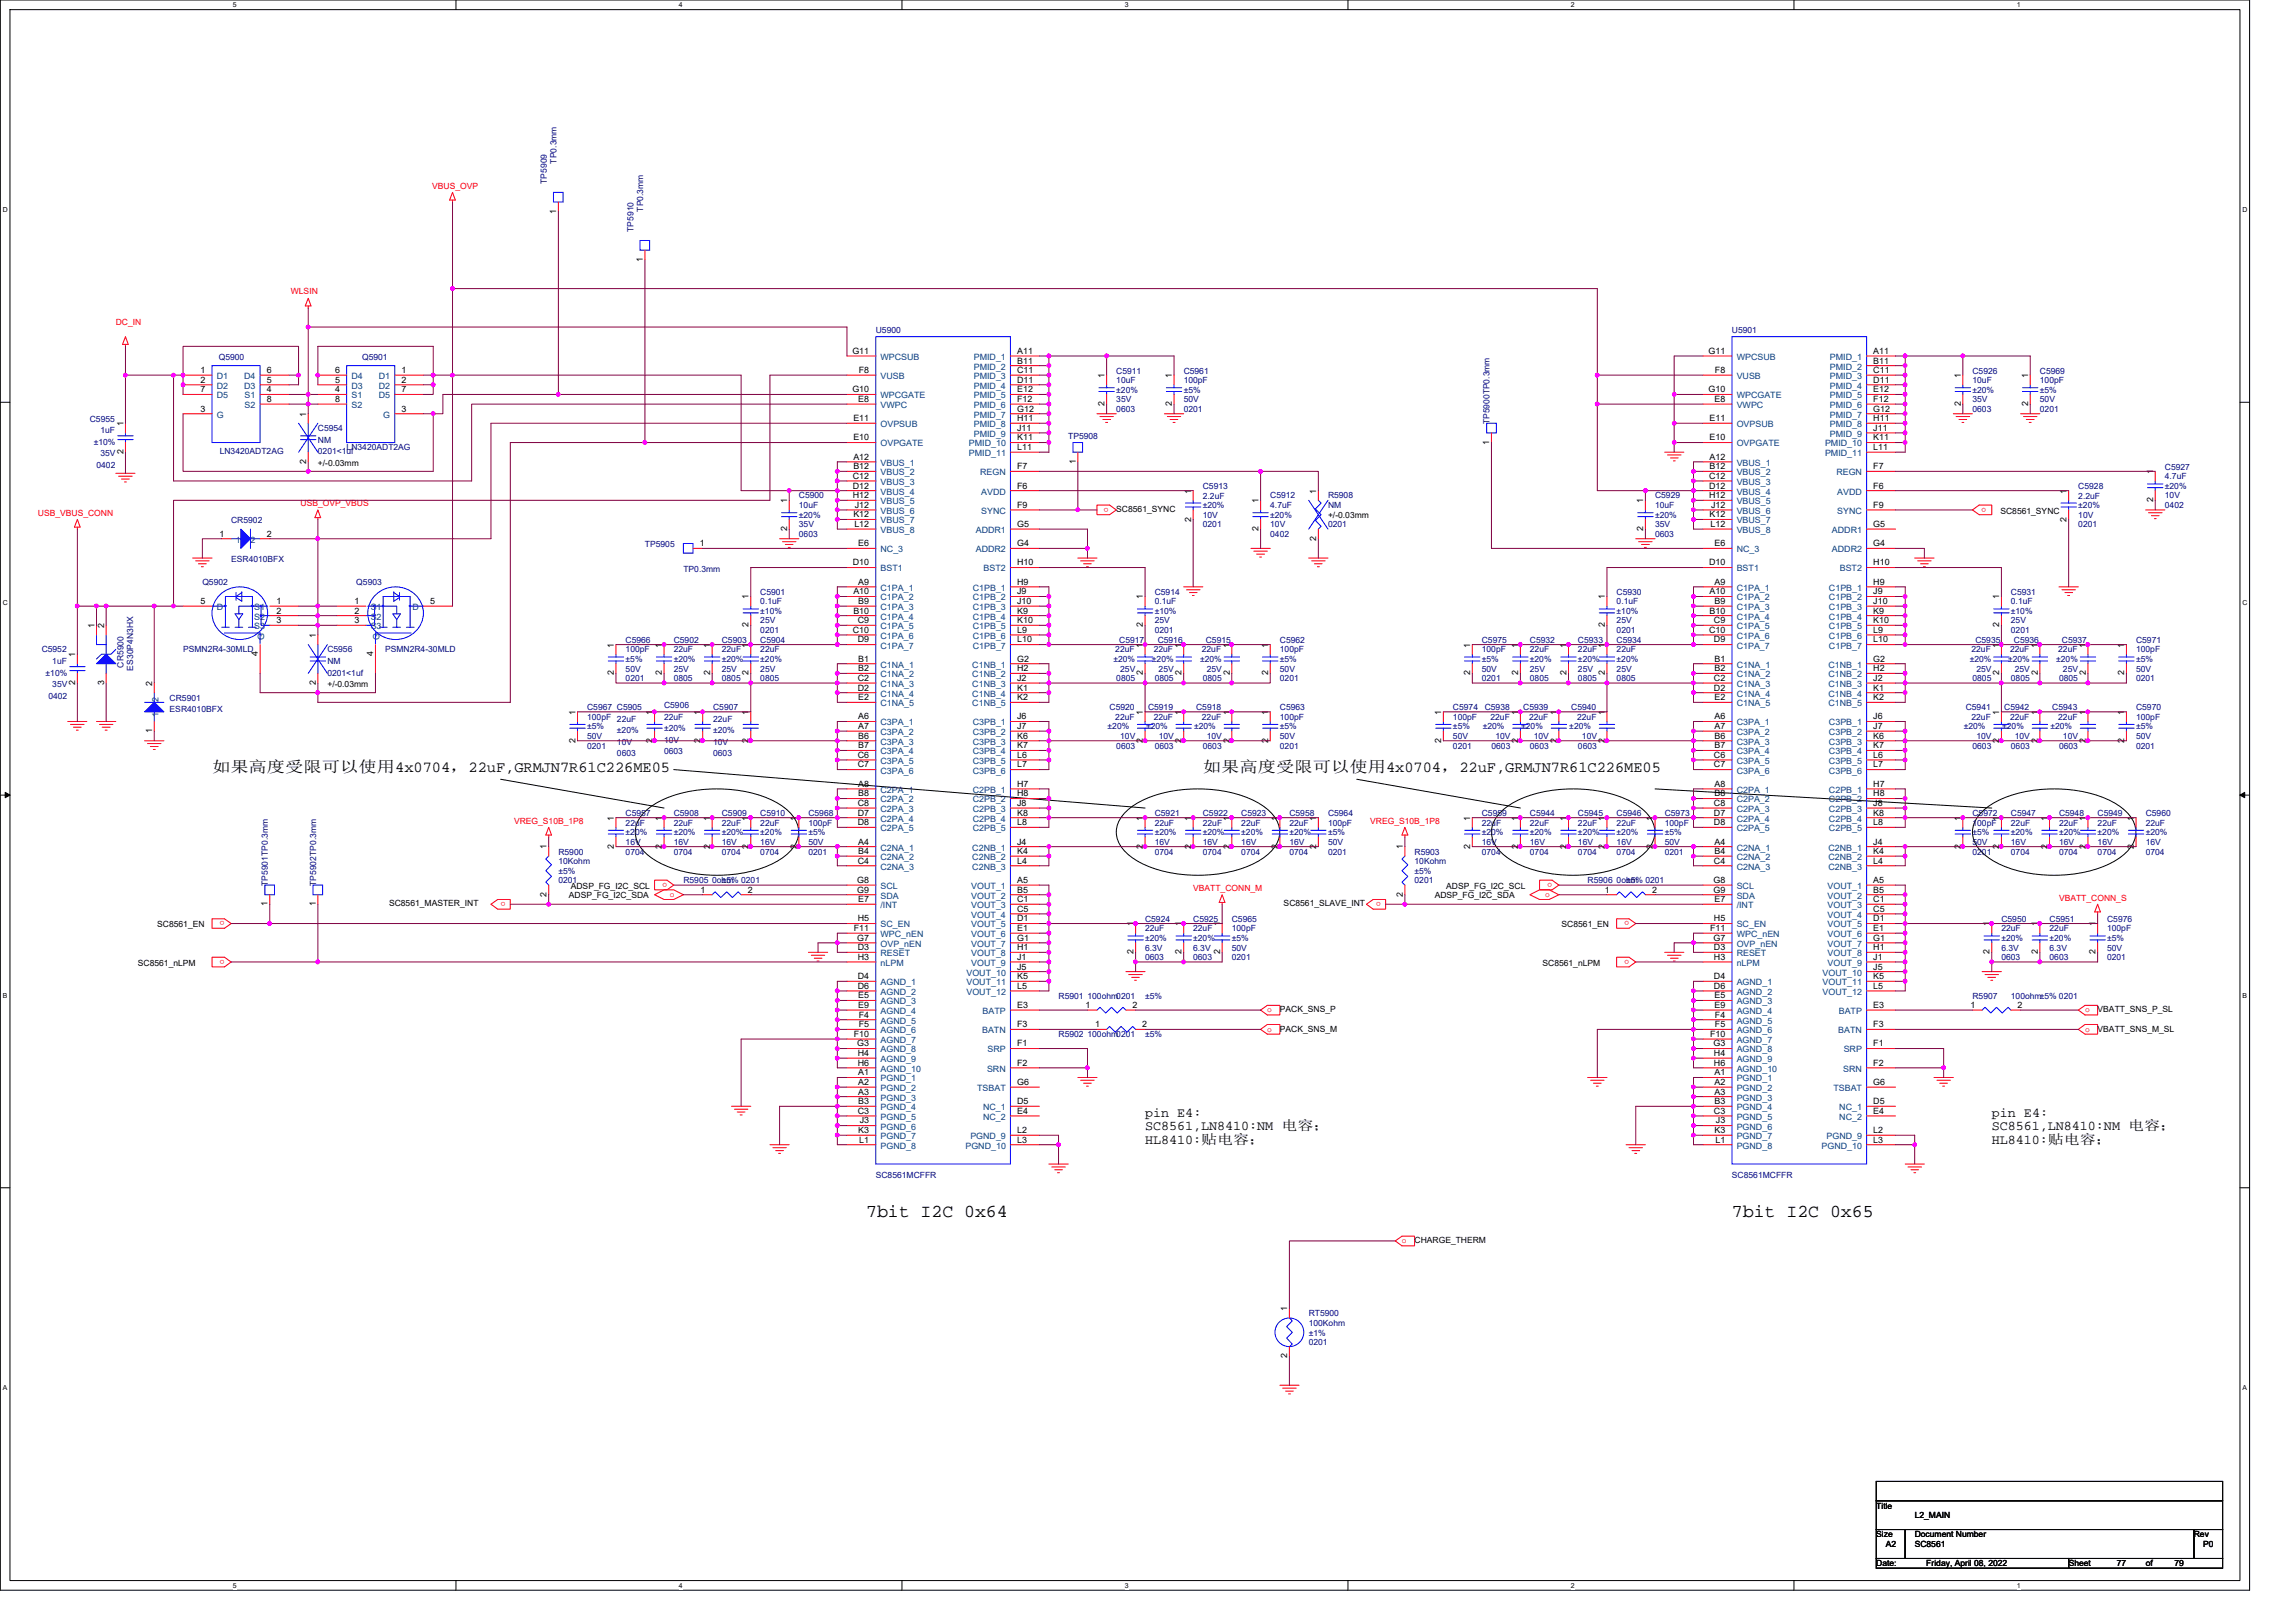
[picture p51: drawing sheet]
<svg xmlns="http://www.w3.org/2000/svg" width="297mm" height="210mm" viewBox="0 0 297 210" stroke-linecap="round" stroke-linejoin="round" font-family="sans-serif">
<defs><g id="words">
<g font-size="2.3">
<text x="112.1" y="157.4">7bit I2C 0x64</text>
<text x="224.1" y="157.4">7bit I2C 0x65</text>
</g>
<g font-size="2">
<text x="27.4" y="99.9">如果高度受限可以使用4x0704，22uF,GRMJN7R61C226ME05</text>
<text x="155.6" y="99.9">如果高度受限可以使用4x0704，22uF,GRMJN7R61C226ME05</text>
</g>
<g font-size="1.7">
<text x="148.1" y="144.5">pin E4:</text>
<text x="148.1" y="146.2">SC8561,LN8410:NM 电容；</text>
<text x="148.1" y="148">HL8410:贴电容；</text>
<text x="257.7" y="144.5">pin E4:</text>
<text x="257.7" y="146.2">SC8561,LN8410:NM 电容；</text>
<text x="257.7" y="148">HL8410:贴电容；</text>
</g>
<g font-size="1.1" fill="#000080">
<text x="70.8" y="23.8" transform="rotate(-90 70.8 23.8)">TP5909</text>
<text x="72" y="21.2" transform="rotate(-90 72 21.2)">TP0.3mm</text>
<text x="82" y="30" transform="rotate(-90 82 30)">TP5910</text>
<text x="83.2" y="27.4" transform="rotate(-90 83.2 27.4)">TP0.3mm</text>
<text x="28.3" y="46.6">Q5900</text>
<text x="46.8" y="46.6">Q5901</text>
<text x="113.3" y="43.1">U5900</text>
<text x="224.1" y="43.1">U5901</text>
<text x="144.4" y="48.3">C5911</text>
<text x="144.4" y="49.6">10uF</text>
<text x="144.4" y="53.3">0603</text>
<text x="144.4" y="52">35V</text>
<text x="144.4" y="50.8">±20%</text>
<text x="153.1" y="48.3">C5961</text>
<text x="153.1" y="49.6">100pF</text>
<text x="153.1" y="53.3">0201</text>
<text x="153.1" y="52">50V</text>
<text x="153.1" y="50.8">±5%</text>
<text x="255.2" y="48.3">C5926</text>
<text x="255.2" y="49.6">10uF</text>
<text x="255.2" y="53.3">0603</text>
<text x="255.2" y="52">35V</text>
<text x="255.2" y="50.8">±20%</text>
<text x="263.9" y="48.3">C5969</text>
<text x="263.9" y="49.6">100pF</text>
<text x="263.9" y="53.3">0201</text>
<text x="263.9" y="52">50V</text>
<text x="263.9" y="50.8">±5%</text>
<text x="11.6" y="54.5">C5955</text>
<text x="12.1" y="57.5">±10%</text>
<text x="13" y="56">1uF</text>
<text x="13" y="59">35V</text>
<text x="28.4" y="58.8">LN3420ADT2AG</text>
<text x="41.1" y="55.8">C5954</text>
<text x="41.1" y="57.3">NM</text>
<text x="41.1" y="58.8">0201&lt;1uf</text>
<text x="44.8" y="58.3">LN3420ADT2AG</text>
<text x="138.2" y="56.8">TP5908</text>
<text x="192.7" y="54.9" transform="rotate(-90 192.7 54.9)">TP5900TP0.3mm</text>
<text x="12.5" y="60.5">0402</text>
<text x="103.4" y="64.5">C5900</text>
<text x="103.4" y="65.7">10uF</text>
<text x="155.6" y="63.2">C5913</text>
<text x="155.6" y="64.5">2.2uF</text>
<text x="155.6" y="65.7">±20%</text>
<text x="164.3" y="64.5">C5912</text>
<text x="164.3" y="65.7">4.7uF</text>
<text x="171.8" y="64.5">R5908</text>
<text x="171.8" y="65.7">NM</text>
<text x="214.1" y="64.5">C5929</text>
<text x="214.1" y="65.7">10uF</text>
<text x="268.9" y="63.2">C5928</text>
<text x="268.9" y="64.5">2.2uF</text>
<text x="268.9" y="65.7">±20%</text>
<text x="280.1" y="60.8">C5927</text>
<text x="280.1" y="62">4.7uF</text>
<text x="280.1" y="65.7">0402</text>
<text x="280.1" y="64.5">10V</text>
<text x="280.1" y="63.2">±20%</text>
<text x="29.9" y="67.6">CR5902</text>
<text x="83.4" y="70.7">TP5905</text>
<text x="103.4" y="69.5">0603</text>
<text x="103.4" y="68.2">35V</text>
<text x="103.4" y="67">±20%</text>
<text x="155.6" y="68.2">0201</text>
<text x="155.6" y="67">10V</text>
<text x="164.3" y="69.5">0402</text>
<text x="164.3" y="68.2">10V</text>
<text x="164.3" y="67">±20%</text>
<text x="171.8" y="68.2">0201</text>
<text x="214.1" y="69.5">0603</text>
<text x="214.1" y="68.2">35V</text>
<text x="214.1" y="67">±20%</text>
<text x="268.9" y="68.2">0201</text>
<text x="268.9" y="67">10V</text>
<text x="26.2" y="75.7">Q5902</text>
<text x="29.9" y="72.7">ESR4010BFX</text>
<text x="46.1" y="75.7">Q5903</text>
<text x="88.4" y="74">TP0.3mm</text>
<text x="98.4" y="76.9">C5901</text>
<text x="149.4" y="76.9">C5914</text>
<text x="209.1" y="76.9">C5930</text>
<text x="260.2" y="76.9">C5931</text>
<text x="80.9" y="83.2">C5966</text>
<text x="87.2" y="83.2">C5902</text>
<text x="93.4" y="83.2">C5903</text>
<text x="98.4" y="83.2">C5904</text>
<text x="98.4" y="78.2">0.1uF</text>
<text x="98.4" y="81.9">0201</text>
<text x="98.4" y="80.7">25V</text>
<text x="98.4" y="79.4">±10%</text>
<text x="144.8" y="83.2">C5917</text>
<text x="149.4" y="78.2">0.1uF</text>
<text x="149.4" y="81.9">0201</text>
<text x="149.4" y="80.7">25V</text>
<text x="149.4" y="79.4">±10%</text>
<text x="149.8" y="83.2">C5916</text>
<text x="156" y="83.2">C5915</text>
<text x="165.6" y="83.2">C5962</text>
<text x="191.7" y="83.2">C5975</text>
<text x="197.9" y="83.2">C5932</text>
<text x="204.1" y="83.2">C5933</text>
<text x="209.1" y="78.2">0.1uF</text>
<text x="209.1" y="81.9">0201</text>
<text x="209.1" y="80.7">25V</text>
<text x="209.1" y="79.4">±10%</text>
<text x="209.1" y="83.2">C5934</text>
<text x="255.6" y="83.2">C5935</text>
<text x="260.2" y="78.2">0.1uF</text>
<text x="260.2" y="81.9">0201</text>
<text x="260.2" y="80.7">25V</text>
<text x="260.2" y="79.4">±10%</text>
<text x="260.5" y="83.2">C5936</text>
<text x="266.8" y="83.2">C5937</text>
<text x="276.3" y="83.2">C5971</text>
<text x="5.4" y="84.4">C5952</text>
<text x="5.9" y="87.4">±10%</text>
<text x="6.8" y="85.9">1uF</text>
<text x="6.8" y="88.9">35V</text>
<text x="16" y="86.4" transform="rotate(-90 16 86.4)">CR5900</text>
<text x="17.2" y="86.8" transform="rotate(-90 17.2 86.8)">ES30P4N3HX</text>
<text x="23.7" y="84.4">PSMN2R4-30MLD</text>
<text x="42.4" y="84.4">C5956</text>
<text x="42.4" y="85.9">NM</text>
<text x="42.4" y="87.4">0201&lt;1uf</text>
<text x="49.8" y="84.4">PSMN2R4-30MLD</text>
<text x="80.9" y="84.4">100pF</text>
<text x="80.9" y="88.1">0201</text>
<text x="80.9" y="86.9">50V</text>
<text x="80.9" y="85.7">±5%</text>
<text x="87.2" y="84.4">22uF</text>
<text x="87.2" y="88.1">0805</text>
<text x="87.2" y="86.9">25V</text>
<text x="87.2" y="85.7">±20%</text>
<text x="93.4" y="84.4">22uF</text>
<text x="93.4" y="88.1">0805</text>
<text x="93.4" y="86.9">25V</text>
<text x="93.4" y="85.7">±20%</text>
<text x="98.4" y="84.4">22uF</text>
<text x="98.4" y="88.1">0805</text>
<text x="98.4" y="86.9">25V</text>
<text x="98.4" y="85.7">±20%</text>
<text x="144" y="85.7">±20%</text>
<text x="144.3" y="84.4">22uF</text>
<text x="144.4" y="88.1">0805</text>
<text x="144.9" y="86.9">25V</text>
<text x="149" y="85.7">±20%</text>
<text x="149.3" y="84.4">22uF</text>
<text x="149.4" y="88.1">0805</text>
<text x="149.9" y="86.9">25V</text>
<text x="155.3" y="85.7">±20%</text>
<text x="155.5" y="84.4">22uF</text>
<text x="155.6" y="88.1">0805</text>
<text x="156.1" y="86.9">25V</text>
<text x="165.6" y="84.4">100pF</text>
<text x="165.6" y="88.1">0201</text>
<text x="165.6" y="86.9">50V</text>
<text x="165.6" y="85.7">±5%</text>
<text x="191.7" y="84.4">100pF</text>
<text x="191.7" y="88.1">0201</text>
<text x="191.7" y="86.9">50V</text>
<text x="191.7" y="85.7">±5%</text>
<text x="197.9" y="84.4">22uF</text>
<text x="197.9" y="88.1">0805</text>
<text x="197.9" y="86.9">25V</text>
<text x="197.9" y="85.7">±20%</text>
<text x="204.1" y="84.4">22uF</text>
<text x="204.1" y="88.1">0805</text>
<text x="204.1" y="86.9">25V</text>
<text x="204.1" y="85.7">±20%</text>
<text x="209.1" y="84.4">22uF</text>
<text x="209.1" y="88.1">0805</text>
<text x="209.1" y="86.9">25V</text>
<text x="209.1" y="85.7">±20%</text>
<text x="254.8" y="85.7">±20%</text>
<text x="255.1" y="84.4">22uF</text>
<text x="255.2" y="88.1">0805</text>
<text x="255.7" y="86.9">25V</text>
<text x="259.8" y="85.7">±20%</text>
<text x="260.1" y="84.4">22uF</text>
<text x="260.2" y="88.1">0805</text>
<text x="260.7" y="86.9">25V</text>
<text x="266" y="85.7">±20%</text>
<text x="266.3" y="84.4">22uF</text>
<text x="266.4" y="88.1">0805</text>
<text x="266.9" y="86.9">25V</text>
<text x="276.3" y="84.4">100pF</text>
<text x="276.3" y="88.1">0201</text>
<text x="276.3" y="86.9">50V</text>
<text x="276.3" y="85.7">±5%</text>
<text x="6.3" y="90.4">0402</text>
<text x="21.9" y="90.6">CR5901</text>
<text x="21.9" y="92.1">ESR4010BFX</text>
<text x="76" y="91.9">C5967 C5905</text>
<text x="76" y="93.1">100pF 22uF</text>
<text x="76" y="95.6">50V</text>
<text x="76" y="94.4">±5%</text>
<text x="79.8" y="94.9">±20%</text>
<text x="85.9" y="91.6">C5906</text>
<text x="85.9" y="93.1">22uF</text>
<text x="85.9" y="94.6">±20%</text>
<text x="92.3" y="91.9">C5907</text>
<text x="92.3" y="93.4">22uF</text>
<text x="92.3" y="94.9">±20%</text>
<text x="143.3" y="94.4">±20%</text>
<text x="143.5" y="91.9">C5920</text>
<text x="144.3" y="93.1">22uF</text>
<text x="144.9" y="95.6">10V</text>
<text x="148.3" y="94.4">±20%</text>
<text x="148.5" y="91.9">C5919</text>
<text x="149.3" y="93.1">22uF</text>
<text x="149.9" y="95.6">10V</text>
<text x="154.5" y="94.4">±20%</text>
<text x="154.7" y="91.9">C5918</text>
<text x="155.5" y="93.1">22uF</text>
<text x="156.1" y="95.6">10V</text>
<text x="165.6" y="91.9">C5963</text>
<text x="165.6" y="93.1">100pF</text>
<text x="165.6" y="95.6">50V</text>
<text x="165.6" y="94.4">±5%</text>
<text x="188" y="91.9">C5974</text>
<text x="188" y="93.1">100pF</text>
<text x="188" y="95.6">50V</text>
<text x="188" y="94.4">±5%</text>
<text x="191.8" y="94.4">±20%</text>
<text x="192.1" y="91.9">C5938</text>
<text x="192.8" y="93.1">22uF</text>
<text x="193.5" y="95.6">10V</text>
<text x="196.8" y="94.4">±20%</text>
<text x="197.1" y="91.9">C5939</text>
<text x="197.8" y="93.1">22uF</text>
<text x="198.4" y="95.6">10V</text>
<text x="203" y="94.4">±20%</text>
<text x="203.3" y="91.9">C5940</text>
<text x="204" y="93.1">22uF</text>
<text x="204.7" y="95.6">10V</text>
<text x="254.1" y="94.4">±20%</text>
<text x="254.3" y="91.9">C5941</text>
<text x="255.1" y="93.1">22uF</text>
<text x="255.7" y="95.6">10V</text>
<text x="259" y="94.4">±20%</text>
<text x="259.3" y="91.9">C5942</text>
<text x="260.1" y="93.1">22uF</text>
<text x="260.7" y="95.6">10V</text>
<text x="265.3" y="94.4">±20%</text>
<text x="265.5" y="91.9">C5943</text>
<text x="266.3" y="93.1">22uF</text>
<text x="266.9" y="95.6">10V</text>
<text x="276.3" y="91.9">C5970</text>
<text x="276.3" y="93.1">100pF</text>
<text x="276.3" y="95.6">50V</text>
<text x="276.3" y="94.4">±5%</text>
<text x="76" y="96.9">0201</text>
<text x="79.8" y="97.9">0603</text>
<text x="79.8" y="96.4">10V</text>
<text x="85.9" y="97.6">0603</text>
<text x="85.9" y="96.1">10V</text>
<text x="92.3" y="97.9">0603</text>
<text x="92.3" y="96.4">10V</text>
<text x="144.4" y="96.9">0603</text>
<text x="149.4" y="96.9">0603</text>
<text x="155.6" y="96.9">0603</text>
<text x="165.6" y="96.9">0201</text>
<text x="188" y="96.9">0201</text>
<text x="193" y="96.9">0603</text>
<text x="197.9" y="96.9">0603</text>
<text x="204.1" y="96.9">0603</text>
<text x="255.2" y="96.9">0603</text>
<text x="260.2" y="96.9">0603</text>
<text x="266.4" y="96.9">0603</text>
<text x="276.3" y="96.9">0201</text>
<text x="80.9" y="105.6">C5957</text>
<text x="80.9" y="106.8">22uF</text>
<text x="87.2" y="105.6">C5908</text>
<text x="87.2" y="106.8">22uF</text>
<text x="93.4" y="105.6">C5909</text>
<text x="93.4" y="106.8">22uF</text>
<text x="98.4" y="105.6">C5910</text>
<text x="98.4" y="106.8">22uF</text>
<text x="104.6" y="105.6">C5968</text>
<text x="104.6" y="106.8">100pF</text>
<text x="149.4" y="105.6">C5921</text>
<text x="149.4" y="106.8">22uF</text>
<text x="155.6" y="105.6">C5922</text>
<text x="155.6" y="106.8">22uF</text>
<text x="160.6" y="105.6">C5923</text>
<text x="160.6" y="106.8">22uF</text>
<text x="166.8" y="105.6">C5958</text>
<text x="166.8" y="106.8">22uF</text>
<text x="171.8" y="105.6">C5964</text>
<text x="171.8" y="106.8">100pF</text>
<text x="191.7" y="105.6">C5959</text>
<text x="191.7" y="106.8">22uF</text>
<text x="197.9" y="105.6">C5944</text>
<text x="197.9" y="106.8">22uF</text>
<text x="204.1" y="105.6">C5945</text>
<text x="204.1" y="106.8">22uF</text>
<text x="209.1" y="105.6">C5946</text>
<text x="209.1" y="106.8">22uF</text>
<text x="215.4" y="105.6">C5973</text>
<text x="215.4" y="106.8">100pF</text>
<text x="255.2" y="105.6">C5972</text>
<text x="255.2" y="106.8">100pF</text>
<text x="260.2" y="105.6">C5947</text>
<text x="260.2" y="106.8">22uF</text>
<text x="266.4" y="105.6">C5948</text>
<text x="266.4" y="106.8">22uF</text>
<text x="271.4" y="105.6">C5949</text>
<text x="271.4" y="106.8">22uF</text>
<text x="277.6" y="105.6">C5960</text>
<text x="277.6" y="106.8">22uF</text>
<text x="72.2" y="110.6">R5900</text>
<text x="72.2" y="111.8">10Kohm</text>
<text x="72.2" y="113">±5%</text>
<text x="80.9" y="110.6">0704</text>
<text x="80.9" y="109.3">16V</text>
<text x="80.9" y="108.1">±20%</text>
<text x="87.2" y="110.6">0704</text>
<text x="87.2" y="109.3">16V</text>
<text x="87.2" y="108.1">±20%</text>
<text x="93.4" y="110.6">0704</text>
<text x="93.4" y="109.3">16V</text>
<text x="93.4" y="108.1">±20%</text>
<text x="98.4" y="110.6">0704</text>
<text x="98.4" y="109.3">16V</text>
<text x="98.4" y="108.1">±20%</text>
<text x="104.6" y="110.6">0201</text>
<text x="104.6" y="109.3">50V</text>
<text x="104.6" y="108.1">±5%</text>
<text x="149.4" y="110.6">0704</text>
<text x="149.4" y="109.3">16V</text>
<text x="149.4" y="108.1">±20%</text>
<text x="155.6" y="110.6">0704</text>
<text x="155.6" y="109.3">16V</text>
<text x="155.6" y="108.1">±20%</text>
<text x="160.6" y="110.6">0704</text>
<text x="160.6" y="109.3">16V</text>
<text x="160.6" y="108.1">±20%</text>
<text x="166.8" y="110.6">0704</text>
<text x="166.8" y="109.3">16V</text>
<text x="166.8" y="108.1">±20%</text>
<text x="171.8" y="110.6">0201</text>
<text x="171.8" y="109.3">50V</text>
<text x="171.8" y="108.1">±5%</text>
<text x="183" y="110.6">R5903</text>
<text x="183" y="111.8">10Kohm</text>
<text x="183" y="113">±5%</text>
<text x="191.7" y="110.6">0704</text>
<text x="191.7" y="109.3">16V</text>
<text x="191.7" y="108.1">±20%</text>
<text x="197.9" y="110.6">0704</text>
<text x="197.9" y="109.3">16V</text>
<text x="197.9" y="108.1">±20%</text>
<text x="204.1" y="110.6">0704</text>
<text x="204.1" y="109.3">16V</text>
<text x="204.1" y="108.1">±20%</text>
<text x="209.1" y="110.6">0704</text>
<text x="209.1" y="109.3">16V</text>
<text x="209.1" y="108.1">±20%</text>
<text x="215.4" y="110.6">0201</text>
<text x="215.4" y="109.3">50V</text>
<text x="215.4" y="108.1">±5%</text>
<text x="255.2" y="110.6">0201</text>
<text x="255.2" y="109.3">50V</text>
<text x="255.2" y="108.1">±5%</text>
<text x="260.2" y="110.6">0704</text>
<text x="260.2" y="109.3">16V</text>
<text x="260.2" y="108.1">±20%</text>
<text x="266.4" y="110.6">0704</text>
<text x="266.4" y="109.3">16V</text>
<text x="266.4" y="108.1">±20%</text>
<text x="271.4" y="110.6">0704</text>
<text x="271.4" y="109.3">16V</text>
<text x="271.4" y="108.1">±20%</text>
<text x="277.6" y="110.6">0704</text>
<text x="277.6" y="109.3">16V</text>
<text x="277.6" y="108.1">±20%</text>
<text x="34.7" y="114.6" transform="rotate(-90 34.7 114.6)">TP5901TP0.3mm</text>
<text x="40.9" y="114.6" transform="rotate(-90 40.9 114.6)">TP5902TP0.3mm</text>
<text x="72.2" y="114.3">0201</text>
<text x="88.4" y="114.3">R5905 0ohm</text>
<text x="93.4" y="114.3">±5% 0201</text>
<text x="148.1" y="119.3">C5924</text>
<text x="154.4" y="119.3">C5925</text>
<text x="159.4" y="119.3">C5965</text>
<text x="183" y="114.3">0201</text>
<text x="205.4" y="114.3">R5906 0ohm</text>
<text x="210.4" y="114.3">±5% 0201</text>
<text x="258.9" y="119.3">C5950</text>
<text x="265.2" y="119.3">C5951</text>
<text x="272.6" y="119.3">C5976</text>
<text x="148.1" y="120.5">22uF</text>
<text x="148.1" y="124.2">0603</text>
<text x="148.1" y="123">6.3V</text>
<text x="148.1" y="121.8">±20%</text>
<text x="154.4" y="120.5">22uF</text>
<text x="154.4" y="124.2">0603</text>
<text x="154.4" y="123">6.3V</text>
<text x="154.4" y="121.8">±20%</text>
<text x="159.4" y="120.5">100pF</text>
<text x="159.4" y="124.2">0201</text>
<text x="159.4" y="123">50V</text>
<text x="159.4" y="121.8">±5%</text>
<text x="258.9" y="120.5">22uF</text>
<text x="258.9" y="124.2">0603</text>
<text x="258.9" y="123">6.3V</text>
<text x="258.9" y="121.8">±20%</text>
<text x="265.2" y="120.5">22uF</text>
<text x="265.2" y="124.2">0603</text>
<text x="265.2" y="123">6.3V</text>
<text x="265.2" y="121.8">±20%</text>
<text x="272.6" y="120.5">100pF</text>
<text x="272.6" y="124.2">0201</text>
<text x="272.6" y="123">50V</text>
<text x="272.6" y="121.8">±5%</text>
<text x="136.9" y="129.2">R5901 100ohm0201</text>
<text x="148.1" y="129.2">±5%</text>
<text x="255.2" y="129.2">R5907</text>
<text x="260.2" y="129.2">100ohm±5% 0201</text>
<text x="136.9" y="134.2">R5902 100ohm0201</text>
<text x="148.1" y="134.2">±5%</text>
<text x="113.3" y="152.4">SC8561MCFFR</text>
<text x="224.1" y="152.4">SC8561MCFFR</text>
<text x="169.3" y="170.3">RT5900</text>
<text x="169.3" y="171.5">100Kohm</text>
<text x="169.3" y="172.8">±1%</text>
<text x="169.3" y="174">0201</text>
</g>
<g font-size="1.1" fill="#f00">
<text x="55.9" y="24.4">VBUS_OVP</text>
<text x="37.6" y="38.1">WLSIN</text>
<text x="15" y="42.1">DC_IN</text>
<text x="38.9" y="65.5">USB_OVP_VBUS</text>
<text x="143.4" y="65.7" transform="rotate(180 143.4 65.7)">o</text>
<text x="256.9" y="65.7" transform="rotate(180 256.9 65.7)">o</text>
<text x="4.9" y="66.7">USB_VBUS_CONN</text>
<text x="66.5" y="106.6">VREG_S10B_1P8</text>
<text x="177.3" y="106.6">VREG_S10B_1P8</text>
<text x="29" y="119.2" transform="rotate(180 29 119.2)">o</text>
<text x="65.4" y="116.7" transform="rotate(180 65.4 116.7)">o</text>
<text x="86.3" y="114.2" transform="rotate(180 86.3 114.2)">o</text>
<text x="86.7" y="116">o</text>
<text x="154.4" y="115.3">VBATT_CONN_M</text>
<text x="178.6" y="116.7" transform="rotate(180 178.6 116.7)">o</text>
<text x="199.9" y="116">o</text>
<text x="200.8" y="114.2" transform="rotate(180 200.8 114.2)">o</text>
<text x="210.8" y="119.2" transform="rotate(180 210.8 119.2)">o</text>
<text x="266.4" y="116.5">VBATT_CONN_S</text>
<text x="29" y="124.2" transform="rotate(180 29 124.2)">o</text>
<text x="210.8" y="124.2" transform="rotate(180 210.8 124.2)">o</text>
<text x="164" y="131">o</text>
<text x="269.7" y="131">o</text>
<text x="164" y="133.5">o</text>
<text x="269.7" y="133.5">o</text>
<text x="181.4" y="160.8">o</text>
</g>
<g font-size="1.1">
<text x="72" y="27.6" transform="rotate(-90 72 27.6)">1</text>
<text x="83.2" y="33.9" transform="rotate(-90 83.2 33.9)">1</text>
<text x="110.3" y="45.8">G11</text>
<text x="131.6" y="45.8">A11</text>
<text x="131.6" y="47">B11</text>
<text x="221" y="45.8">G11</text>
<text x="242.4" y="45.8">A11</text>
<text x="242.4" y="47">B11</text>
<text x="25.9" y="48.3">1</text>
<text x="25.9" y="49.5">2</text>
<text x="25.9" y="53.3">3</text>
<text x="25.9" y="50.8">7</text>
<text x="34.5" y="50.8">4</text>
<text x="34.5" y="52">8</text>
<text x="34.5" y="49.5">5</text>
<text x="34.5" y="48.3">6</text>
<text x="39.6" y="53.9" transform="rotate(-90 39.6 53.9)">1</text>
<text x="43.3" y="50.8">4</text>
<text x="43.3" y="49.5">5</text>
<text x="43.3" y="48.3">6</text>
<text x="43.3" y="52">8</text>
<text x="51.9" y="53.3">3</text>
<text x="51.9" y="48.3">1</text>
<text x="51.9" y="49.5">2</text>
<text x="51.9" y="50.8">7</text>
<text x="110.3" y="50.8">G10</text>
<text x="111" y="52">E8</text>
<text x="111.1" y="48.3">F8</text>
<text x="131.6" y="48.3">C11</text>
<text x="131.6" y="49.5">D11</text>
<text x="131.6" y="50.8">E12</text>
<text x="131.6" y="52">F12</text>
<text x="131.6" y="53.3">G12</text>
<text x="142.9" y="52.5" transform="rotate(-90 142.9 52.5)">2</text>
<text x="142.9" y="48.9" transform="rotate(-90 142.9 48.9)">1</text>
<text x="151.6" y="52.5" transform="rotate(-90 151.6 52.5)">2</text>
<text x="151.6" y="48.9" transform="rotate(-90 151.6 48.9)">1</text>
<text x="221" y="50.8">G10</text>
<text x="221.8" y="52">E8</text>
<text x="221.9" y="48.3">F8</text>
<text x="242.4" y="48.3">C11</text>
<text x="242.4" y="49.5">D11</text>
<text x="242.4" y="50.8">E12</text>
<text x="242.4" y="52">F12</text>
<text x="242.4" y="53.3">G12</text>
<text x="253.7" y="52.5" transform="rotate(-90 253.7 52.5)">2</text>
<text x="253.7" y="48.9" transform="rotate(-90 253.7 48.9)">1</text>
<text x="262.4" y="52.5" transform="rotate(-90 262.4 52.5)">2</text>
<text x="262.4" y="48.9" transform="rotate(-90 262.4 48.9)">1</text>
<text x="16" y="58.8" transform="rotate(-90 16 58.8)">2</text>
<text x="16" y="55.1" transform="rotate(-90 16 55.1)">1</text>
<text x="110.4" y="59.5">A12</text>
<text x="110.4" y="57">E10</text>
<text x="110.4" y="54.5">E11</text>
<text x="131.6" y="54.5">H11</text>
<text x="131.6" y="55.7">J11</text>
<text x="131.6" y="57">K11</text>
<text x="131.6" y="58.2">L11</text>
<text x="192.7" y="57.5" transform="rotate(-90 192.7 57.5)">1</text>
<text x="221.2" y="59.5">A12</text>
<text x="221.2" y="57">E10</text>
<text x="221.2" y="54.5">E11</text>
<text x="242.4" y="54.5">H11</text>
<text x="242.4" y="55.7">J11</text>
<text x="242.4" y="57">K11</text>
<text x="242.4" y="58.2">L11</text>
<text x="39.6" y="60" transform="rotate(-90 39.6 60)">2</text>
<text x="41.1" y="60.3">+/-0.03mm</text>
<text x="101.8" y="65.1" transform="rotate(-90 101.8 65.1)">1</text>
<text x="110.3" y="62">C12</text>
<text x="110.3" y="63.2">D12</text>
<text x="110.3" y="64.5">H12</text>
<text x="110.4" y="60.7">B12</text>
<text x="110.6" y="65.7">J12</text>
<text x="131.6" y="63.2">F6</text>
<text x="131.6" y="65.7">F9</text>
<text x="131.6" y="60.7">F7</text>
<text x="139.2" y="60" transform="rotate(-90 139.2 60)">1</text>
<text x="154.1" y="63.9" transform="rotate(-90 154.1 63.9)">1</text>
<text x="162.8" y="65.1" transform="rotate(-90 162.8 65.1)">1</text>
<text x="170.3" y="63.9" transform="rotate(-90 170.3 63.9)">1</text>
<text x="212.6" y="65.1" transform="rotate(-90 212.6 65.1)">1</text>
<text x="221.1" y="62">C12</text>
<text x="221.1" y="63.2">D12</text>
<text x="221.1" y="64.5">H12</text>
<text x="221.2" y="60.7">B12</text>
<text x="221.4" y="65.7">J12</text>
<text x="242.4" y="63.2">F6</text>
<text x="242.4" y="65.7">F9</text>
<text x="242.4" y="60.7">F7</text>
<text x="267.4" y="63.9" transform="rotate(-90 267.4 63.9)">1</text>
<text x="278.5" y="65" transform="rotate(-90 278.5 65)">2</text>
<text x="278.5" y="61.4" transform="rotate(-90 278.5 61.4)">1</text>
<text x="28.4" y="69.4">1</text>
<text x="34.5" y="69.4">2</text>
<text x="90.5" y="70.7">1</text>
<text x="101.8" y="68.7" transform="rotate(-90 101.8 68.7)">2</text>
<text x="110.4" y="66.9">K12</text>
<text x="110.5" y="68.2">L12</text>
<text x="111" y="70.7">E6</text>
<text x="131.6" y="70.7">G4</text>
<text x="131.6" y="68.2">G5</text>
<text x="144.4" y="66.2">SC8561_SYNC</text>
<text x="154.1" y="67.5" transform="rotate(-90 154.1 67.5)">2</text>
<text x="162.8" y="68.7" transform="rotate(-90 162.8 68.7)">2</text>
<text x="170.3" y="70" transform="rotate(-90 170.3 70)">2</text>
<text x="171.8" y="67">+/-0.03mm</text>
<text x="212.6" y="68.7" transform="rotate(-90 212.6 68.7)">2</text>
<text x="221.2" y="66.9">K12</text>
<text x="221.3" y="68.2">L12</text>
<text x="221.8" y="70.7">E6</text>
<text x="242.4" y="70.7">G4</text>
<text x="242.4" y="68.2">G5</text>
<text x="258.8" y="66.5">SC8561_SYNC</text>
<text x="267.4" y="67.5" transform="rotate(-90 267.4 67.5)">2</text>
<text x="96.9" y="77.6" transform="rotate(-90 96.9 77.6)">1</text>
<text x="110.3" y="73.2">D10</text>
<text x="110.4" y="76.9">A10</text>
<text x="111" y="75.6">A9</text>
<text x="131.6" y="73.2">H10</text>
<text x="131.6" y="75.6">H9</text>
<text x="131.6" y="76.9">J9</text>
<text x="147.9" y="77.6" transform="rotate(-90 147.9 77.6)">1</text>
<text x="207.6" y="77.6" transform="rotate(-90 207.6 77.6)">1</text>
<text x="221.1" y="73.2">D10</text>
<text x="221.2" y="76.9">A10</text>
<text x="221.8" y="75.6">A9</text>
<text x="242.4" y="73.2">H10</text>
<text x="242.4" y="75.6">H9</text>
<text x="242.4" y="76.9">J9</text>
<text x="258.7" y="77.6" transform="rotate(-90 258.7 77.6)">1</text>
<text x="12.2" y="81.3" transform="rotate(-90 12.2 81.3)">1</text>
<text x="13.5" y="81.3" transform="rotate(-90 13.5 81.3)">2</text>
<text x="25.9" y="78.1">5</text>
<text x="35.8" y="78.1">1</text>
<text x="35.8" y="79.4">2</text>
<text x="35.8" y="80.6">3</text>
<text x="40.8" y="82.5" transform="rotate(-90 40.8 82.5)">1</text>
<text x="45.8" y="78.1">1</text>
<text x="45.8" y="79.4">2</text>
<text x="45.8" y="80.6">3</text>
<text x="55.7" y="78.1">5</text>
<text x="79.4" y="83.8" transform="rotate(-90 79.4 83.8)">1</text>
<text x="85.6" y="83.8" transform="rotate(-90 85.6 83.8)">1</text>
<text x="91.9" y="83.8" transform="rotate(-90 91.9 83.8)">1</text>
<text x="96.9" y="83.8" transform="rotate(-90 96.9 83.8)">1</text>
<text x="96.9" y="81.2" transform="rotate(-90 96.9 81.2)">2</text>
<text x="110.3" y="81.9">C10</text>
<text x="110.4" y="79.4">B10</text>
<text x="111" y="80.6">C9</text>
<text x="111" y="83.1">D9</text>
<text x="111" y="78.1">B9</text>
<text x="131.6" y="78.1">J10</text>
<text x="131.6" y="79.4">K9</text>
<text x="131.6" y="80.6">K10</text>
<text x="131.6" y="81.9">L9</text>
<text x="131.6" y="83.1">L10</text>
<text x="147.9" y="83.8" transform="rotate(-90 147.9 83.8)">1</text>
<text x="147.9" y="81.2" transform="rotate(-90 147.9 81.2)">2</text>
<text x="152.9" y="83.8" transform="rotate(-90 152.9 83.8)">1</text>
<text x="159.1" y="83.8" transform="rotate(-90 159.1 83.8)">1</text>
<text x="164.1" y="83.8" transform="rotate(-90 164.1 83.8)">1</text>
<text x="190.2" y="83.8" transform="rotate(-90 190.2 83.8)">1</text>
<text x="196.4" y="83.8" transform="rotate(-90 196.4 83.8)">1</text>
<text x="202.6" y="83.8" transform="rotate(-90 202.6 83.8)">1</text>
<text x="207.6" y="83.8" transform="rotate(-90 207.6 83.8)">1</text>
<text x="207.6" y="81.2" transform="rotate(-90 207.6 81.2)">2</text>
<text x="221.1" y="81.9">C10</text>
<text x="221.2" y="79.4">B10</text>
<text x="221.7" y="80.6">C9</text>
<text x="221.7" y="83.1">D9</text>
<text x="221.8" y="78.1">B9</text>
<text x="242.4" y="78.1">J10</text>
<text x="242.4" y="79.4">K9</text>
<text x="242.4" y="80.6">K10</text>
<text x="242.4" y="81.9">L9</text>
<text x="242.4" y="83.1">L10</text>
<text x="258.7" y="83.8" transform="rotate(-90 258.7 83.8)">1</text>
<text x="258.7" y="81.2" transform="rotate(-90 258.7 81.2)">2</text>
<text x="263.6" y="83.8" transform="rotate(-90 263.6 83.8)">1</text>
<text x="269.9" y="83.8" transform="rotate(-90 269.9 83.8)">1</text>
<text x="274.8" y="83.8" transform="rotate(-90 274.8 83.8)">1</text>
<text x="9.7" y="88.6" transform="rotate(-90 9.7 88.6)">2</text>
<text x="9.7" y="85" transform="rotate(-90 9.7 85)">1</text>
<text x="13.5" y="88.6" transform="rotate(-90 13.5 88.6)">3</text>
<text x="19.7" y="88.8" transform="rotate(-90 19.7 88.8)">2</text>
<text x="33.4" y="84.9" transform="rotate(-90 33.4 84.9)">4</text>
<text x="40.8" y="88.6" transform="rotate(-90 40.8 88.6)">2</text>
<text x="42.4" y="88.9">+/-0.03mm</text>
<text x="48.3" y="84.9" transform="rotate(-90 48.3 84.9)">4</text>
<text x="79.4" y="87.4" transform="rotate(-90 79.4 87.4)">2</text>
<text x="85.6" y="87.4" transform="rotate(-90 85.6 87.4)">2</text>
<text x="91.9" y="87.4" transform="rotate(-90 91.9 87.4)">2</text>
<text x="96.9" y="87.4" transform="rotate(-90 96.9 87.4)">2</text>
<text x="111" y="88.1">C2</text>
<text x="111" y="89.3">D2</text>
<text x="111" y="85.6">B1</text>
<text x="111" y="86.8">B2</text>
<text x="131.6" y="85.6">G2</text>
<text x="131.6" y="86.8">H2</text>
<text x="131.6" y="88.1">J2</text>
<text x="131.6" y="89.3">K1</text>
<text x="147.9" y="87.4" transform="rotate(-90 147.9 87.4)">2</text>
<text x="152.9" y="87.4" transform="rotate(-90 152.9 87.4)">2</text>
<text x="159.1" y="87.4" transform="rotate(-90 159.1 87.4)">2</text>
<text x="164.1" y="87.4" transform="rotate(-90 164.1 87.4)">2</text>
<text x="190.2" y="87.4" transform="rotate(-90 190.2 87.4)">2</text>
<text x="196.4" y="87.4" transform="rotate(-90 196.4 87.4)">2</text>
<text x="202.6" y="87.4" transform="rotate(-90 202.6 87.4)">2</text>
<text x="207.6" y="87.4" transform="rotate(-90 207.6 87.4)">2</text>
<text x="221.7" y="88.1">C2</text>
<text x="221.7" y="89.3">D2</text>
<text x="221.8" y="85.6">B1</text>
<text x="221.8" y="86.8">B2</text>
<text x="242.4" y="85.6">G2</text>
<text x="242.4" y="86.8">H2</text>
<text x="242.4" y="88.1">J2</text>
<text x="242.4" y="89.3">K1</text>
<text x="258.7" y="87.4" transform="rotate(-90 258.7 87.4)">2</text>
<text x="263.6" y="87.4" transform="rotate(-90 263.6 87.4)">2</text>
<text x="269.9" y="87.4" transform="rotate(-90 269.9 87.4)">2</text>
<text x="274.8" y="87.4" transform="rotate(-90 274.8 87.4)">2</text>
<text x="19.7" y="94.8" transform="rotate(-90 19.7 94.8)">1</text>
<text x="74.4" y="92.5" transform="rotate(-90 74.4 92.5)">1</text>
<text x="84.4" y="92.5" transform="rotate(-90 84.4 92.5)">1</text>
<text x="90.6" y="92.5" transform="rotate(-90 90.6 92.5)">1</text>
<text x="96.9" y="92.5" transform="rotate(-90 96.9 92.5)">1</text>
<text x="111" y="93.1">A6</text>
<text x="111" y="94.3">A7</text>
<text x="111" y="95.6">B6</text>
<text x="111" y="90.6">E2</text>
<text x="131.6" y="93.1">J6</text>
<text x="131.6" y="94.3">J7</text>
<text x="131.6" y="95.6">K6</text>
<text x="131.6" y="90.6">K2</text>
<text x="147.9" y="92.5" transform="rotate(-90 147.9 92.5)">1</text>
<text x="152.9" y="92.5" transform="rotate(-90 152.9 92.5)">1</text>
<text x="159.1" y="92.5" transform="rotate(-90 159.1 92.5)">1</text>
<text x="164.1" y="92.5" transform="rotate(-90 164.1 92.5)">1</text>
<text x="186.5" y="92.5" transform="rotate(-90 186.5 92.5)">1</text>
<text x="196.4" y="92.5" transform="rotate(-90 196.4 92.5)">1</text>
<text x="201.4" y="92.5" transform="rotate(-90 201.4 92.5)">1</text>
<text x="207.6" y="92.5" transform="rotate(-90 207.6 92.5)">1</text>
<text x="221.8" y="93.1">A6</text>
<text x="221.8" y="94.3">A7</text>
<text x="221.8" y="95.6">B6</text>
<text x="221.8" y="90.6">E2</text>
<text x="242.4" y="90.6">K2</text>
<text x="242.4" y="93.1">J6</text>
<text x="242.4" y="94.3">J7</text>
<text x="242.4" y="95.6">K6</text>
<text x="258.7" y="92.5" transform="rotate(-90 258.7 92.5)">1</text>
<text x="263.6" y="92.5" transform="rotate(-90 263.6 92.5)">1</text>
<text x="269.9" y="92.5" transform="rotate(-90 269.9 92.5)">1</text>
<text x="274.8" y="92.5" transform="rotate(-90 274.8 92.5)">1</text>
<text x="74.4" y="96.1" transform="rotate(-90 74.4 96.1)">2</text>
<text x="84.4" y="96.1" transform="rotate(-90 84.4 96.1)">2</text>
<text x="90.6" y="96.1" transform="rotate(-90 90.6 96.1)">2</text>
<text x="96.9" y="96.1" transform="rotate(-90 96.9 96.1)">2</text>
<text x="111" y="98">C6</text>
<text x="111" y="99.3">C7</text>
<text x="111" y="101.8">A8</text>
<text x="111" y="96.8">B7</text>
<text x="131.6" y="101.8">H7</text>
<text x="131.6" y="96.8">K7</text>
<text x="131.6" y="98">L6</text>
<text x="131.6" y="99.3">L7</text>
<text x="147.9" y="96.1" transform="rotate(-90 147.9 96.1)">2</text>
<text x="152.9" y="96.1" transform="rotate(-90 152.9 96.1)">2</text>
<text x="159.1" y="96.1" transform="rotate(-90 159.1 96.1)">2</text>
<text x="164.1" y="96.1" transform="rotate(-90 164.1 96.1)">2</text>
<text x="186.5" y="96.1" transform="rotate(-90 186.5 96.1)">2</text>
<text x="196.4" y="96.1" transform="rotate(-90 196.4 96.1)">2</text>
<text x="201.4" y="96.1" transform="rotate(-90 201.4 96.1)">2</text>
<text x="207.6" y="96.1" transform="rotate(-90 207.6 96.1)">2</text>
<text x="221.7" y="98">C6</text>
<text x="221.7" y="99.3">C7</text>
<text x="221.8" y="101.8">A8</text>
<text x="221.8" y="96.8">B7</text>
<text x="242.4" y="101.8">H7</text>
<text x="242.4" y="96.8">K7</text>
<text x="242.4" y="98">L6</text>
<text x="242.4" y="99.3">L7</text>
<text x="258.7" y="96.1" transform="rotate(-90 258.7 96.1)">2</text>
<text x="263.6" y="96.1" transform="rotate(-90 263.6 96.1)">2</text>
<text x="269.9" y="96.1" transform="rotate(-90 269.9 96.1)">2</text>
<text x="274.8" y="96.1" transform="rotate(-90 274.8 96.1)">2</text>
<text x="79.4" y="106.2" transform="rotate(-90 79.4 106.2)">1</text>
<text x="85.6" y="106.2" transform="rotate(-90 85.6 106.2)">1</text>
<text x="91.9" y="106.2" transform="rotate(-90 91.9 106.2)">1</text>
<text x="96.9" y="106.2" transform="rotate(-90 96.9 106.2)">1</text>
<text x="103.1" y="106.2" transform="rotate(-90 103.1 106.2)">1</text>
<text x="111" y="104.3">C8</text>
<text x="111" y="105.5">D7</text>
<text x="111" y="106.8">D8</text>
<text x="111" y="103">B8</text>
<text x="131.6" y="103">H8</text>
<text x="131.6" y="104.3">J8</text>
<text x="131.6" y="105.5">K8</text>
<text x="131.6" y="106.8">L8</text>
<text x="147.9" y="106.2" transform="rotate(-90 147.9 106.2)">1</text>
<text x="154.1" y="106.2" transform="rotate(-90 154.1 106.2)">1</text>
<text x="159.1" y="106.2" transform="rotate(-90 159.1 106.2)">1</text>
<text x="165.3" y="106.2" transform="rotate(-90 165.3 106.2)">1</text>
<text x="170.3" y="106.2" transform="rotate(-90 170.3 106.2)">1</text>
<text x="190.2" y="106.2" transform="rotate(-90 190.2 106.2)">1</text>
<text x="196.4" y="106.2" transform="rotate(-90 196.4 106.2)">1</text>
<text x="202.6" y="106.2" transform="rotate(-90 202.6 106.2)">1</text>
<text x="207.6" y="106.2" transform="rotate(-90 207.6 106.2)">1</text>
<text x="213.8" y="106.2" transform="rotate(-90 213.8 106.2)">1</text>
<text x="221.7" y="104.3">C8</text>
<text x="221.7" y="105.5">D7</text>
<text x="221.7" y="106.8">D8</text>
<text x="221.8" y="103">B8</text>
<text x="242.4" y="103">H8</text>
<text x="242.4" y="104.3">J8</text>
<text x="242.4" y="105.5">K8</text>
<text x="242.4" y="106.8">L8</text>
<text x="253.7" y="106.2" transform="rotate(-90 253.7 106.2)">1</text>
<text x="258.7" y="106.2" transform="rotate(-90 258.7 106.2)">1</text>
<text x="264.9" y="106.2" transform="rotate(-90 264.9 106.2)">1</text>
<text x="269.9" y="106.2" transform="rotate(-90 269.9 106.2)">1</text>
<text x="276.1" y="106.2" transform="rotate(-90 276.1 106.2)">1</text>
<text x="70.7" y="109.9" transform="rotate(-90 70.7 109.9)">1</text>
<text x="79.4" y="109.8" transform="rotate(-90 79.4 109.8)">2</text>
<text x="85.6" y="109.8" transform="rotate(-90 85.6 109.8)">2</text>
<text x="91.9" y="109.8" transform="rotate(-90 91.9 109.8)">2</text>
<text x="96.9" y="109.8" transform="rotate(-90 96.9 109.8)">2</text>
<text x="103.1" y="109.8" transform="rotate(-90 103.1 109.8)">2</text>
<text x="111" y="111.7">C4</text>
<text x="111" y="109.3">A4</text>
<text x="111" y="110.5">B4</text>
<text x="131.6" y="109.3">J4</text>
<text x="131.6" y="110.5">K4</text>
<text x="131.6" y="111.7">L4</text>
<text x="147.9" y="109.8" transform="rotate(-90 147.9 109.8)">2</text>
<text x="154.1" y="109.8" transform="rotate(-90 154.1 109.8)">2</text>
<text x="159.1" y="109.8" transform="rotate(-90 159.1 109.8)">2</text>
<text x="165.3" y="109.8" transform="rotate(-90 165.3 109.8)">2</text>
<text x="170.3" y="109.8" transform="rotate(-90 170.3 109.8)">2</text>
<text x="181.5" y="109.9" transform="rotate(-90 181.5 109.9)">1</text>
<text x="190.2" y="109.8" transform="rotate(-90 190.2 109.8)">2</text>
<text x="196.4" y="109.8" transform="rotate(-90 196.4 109.8)">2</text>
<text x="202.6" y="109.8" transform="rotate(-90 202.6 109.8)">2</text>
<text x="207.6" y="109.8" transform="rotate(-90 207.6 109.8)">2</text>
<text x="213.8" y="109.8" transform="rotate(-90 213.8 109.8)">2</text>
<text x="221.7" y="111.7">C4</text>
<text x="221.8" y="109.3">A4</text>
<text x="221.8" y="110.5">B4</text>
<text x="242.4" y="109.3">J4</text>
<text x="242.4" y="110.5">K4</text>
<text x="242.4" y="111.7">L4</text>
<text x="253.7" y="109.8" transform="rotate(-90 253.7 109.8)">2</text>
<text x="258.7" y="109.8" transform="rotate(-90 258.7 109.8)">2</text>
<text x="264.9" y="109.8" transform="rotate(-90 264.9 109.8)">2</text>
<text x="269.9" y="109.8" transform="rotate(-90 269.9 109.8)">2</text>
<text x="276.1" y="109.8" transform="rotate(-90 276.1 109.8)">2</text>
<text x="20.3" y="120">SC8561_EN</text>
<text x="34.6" y="117.3" transform="rotate(-90 34.6 117.3)">1</text>
<text x="40.8" y="117.3" transform="rotate(-90 40.8 117.3)">1</text>
<text x="50.3" y="117.3">SC8561_MASTER_INT</text>
<text x="70.7" y="116" transform="rotate(-90 70.7 116)">2</text>
<text x="73.6" y="116.1">ADSP_FG_I2C_SDA</text>
<text x="73.8" y="115">ADSP_FG_I2C_SCL</text>
<text x="90.6" y="115.5">1</text>
<text x="96.7" y="115.5">2</text>
<text x="110.9" y="114.2">G8</text>
<text x="110.9" y="115.5">G9</text>
<text x="111" y="119.2">H5</text>
<text x="111" y="116.7">E7</text>
<text x="131.6" y="114.2">A5</text>
<text x="131.6" y="115.5">B5</text>
<text x="131.6" y="116.7">C1</text>
<text x="131.6" y="118">C5</text>
<text x="131.6" y="119.2">D1</text>
<text x="146.6" y="119.9" transform="rotate(-90 146.6 119.9)">1</text>
<text x="152.9" y="119.9" transform="rotate(-90 152.9 119.9)">1</text>
<text x="157.8" y="119.9" transform="rotate(-90 157.8 119.9)">1</text>
<text x="166.1" y="117.3">SC8561_SLAVE_INT</text>
<text x="181.5" y="116" transform="rotate(-90 181.5 116)">2</text>
<text x="185.6" y="116.1">ADSP_FG_I2C_SDA</text>
<text x="187.1" y="115">ADSP_FG_I2C_SCL</text>
<text x="202" y="120">SC8561_EN</text>
<text x="207.6" y="115.5">1</text>
<text x="213.7" y="115.5">2</text>
<text x="221.7" y="114.2">G8</text>
<text x="221.7" y="115.5">G9</text>
<text x="221.7" y="119.2">H5</text>
<text x="221.8" y="116.7">E7</text>
<text x="242.4" y="114.2">A5</text>
<text x="242.4" y="115.5">B5</text>
<text x="242.4" y="116.7">C1</text>
<text x="242.4" y="118">C5</text>
<text x="242.4" y="119.2">D1</text>
<text x="257.4" y="119.9" transform="rotate(-90 257.4 119.9)">1</text>
<text x="263.6" y="119.9" transform="rotate(-90 263.6 119.9)">1</text>
<text x="271.1" y="119.9" transform="rotate(-90 271.1 119.9)">1</text>
<text x="17.8" y="125">SC8561_nLPM</text>
<text x="110.5" y="120.5">F11</text>
<text x="110.9" y="121.7">G7</text>
<text x="111" y="122.9">D3</text>
<text x="111" y="124.2">H3</text>
<text x="131.6" y="120.5">E1</text>
<text x="131.6" y="121.7">G1</text>
<text x="131.6" y="122.9">H1</text>
<text x="131.6" y="124.2">J1</text>
<text x="131.6" y="125.4">J5</text>
<text x="146.6" y="123.5" transform="rotate(-90 146.6 123.5)">2</text>
<text x="152.9" y="123.5" transform="rotate(-90 152.9 123.5)">2</text>
<text x="157.8" y="123.5" transform="rotate(-90 157.8 123.5)">2</text>
<text x="199.6" y="125">SC8561_nLPM</text>
<text x="221.2" y="120.5">F11</text>
<text x="221.7" y="121.7">G7</text>
<text x="221.7" y="122.9">D3</text>
<text x="221.7" y="124.2">H3</text>
<text x="242.4" y="120.5">E1</text>
<text x="242.4" y="121.7">G1</text>
<text x="242.4" y="122.9">H1</text>
<text x="242.4" y="124.2">J1</text>
<text x="242.4" y="125.4">J5</text>
<text x="257.4" y="123.5" transform="rotate(-90 257.4 123.5)">2</text>
<text x="263.6" y="123.5" transform="rotate(-90 263.6 123.5)">2</text>
<text x="271.1" y="123.5" transform="rotate(-90 271.1 123.5)">2</text>
<text x="111" y="126.7">D4</text>
<text x="111" y="127.9">D6</text>
<text x="111" y="129.2">E5</text>
<text x="111" y="130.4">E9</text>
<text x="111.1" y="131.7">F4</text>
<text x="131.6" y="130.4">E3</text>
<text x="131.6" y="126.7">K5</text>
<text x="131.6" y="127.9">L5</text>
<text x="140.4" y="130.4">1</text>
<text x="146.5" y="130.4">2</text>
<text x="165.6" y="131">PACK_SNS_P</text>
<text x="221.7" y="126.7">D4</text>
<text x="221.7" y="127.9">D6</text>
<text x="221.8" y="129.2">E5</text>
<text x="221.8" y="130.4">E9</text>
<text x="221.9" y="131.7">F4</text>
<text x="242.4" y="130.4">E3</text>
<text x="242.4" y="126.7">K5</text>
<text x="242.4" y="127.9">L5</text>
<text x="254.9" y="130.4">1</text>
<text x="261" y="130.4">2</text>
<text x="271.4" y="131">VBATT_SNS_P_SL</text>
<text x="110.5" y="134.2">F10</text>
<text x="110.9" y="135.4">G3</text>
<text x="111" y="136.6">H4</text>
<text x="111" y="137.9">H6</text>
<text x="111.1" y="132.9">F5</text>
<text x="131.6" y="137.9">F2</text>
<text x="131.6" y="135.4">F1</text>
<text x="131.6" y="132.9">F3</text>
<text x="141.7" y="132.9">1</text>
<text x="147.8" y="132.9">2</text>
<text x="165.6" y="133.5">PACK_SNS_M</text>
<text x="221.2" y="134.2">F10</text>
<text x="221.7" y="135.4">G3</text>
<text x="221.7" y="136.6">H4</text>
<text x="221.7" y="137.9">H6</text>
<text x="221.9" y="132.9">F5</text>
<text x="242.4" y="137.9">F2</text>
<text x="242.4" y="135.4">F1</text>
<text x="242.4" y="132.9">F3</text>
<text x="271.4" y="133.5">VBATT_SNS_M_SL</text>
<text x="111" y="139.1">A1</text>
<text x="111" y="140.4">A2</text>
<text x="111" y="141.6">A3</text>
<text x="111" y="142.9">B3</text>
<text x="131.6" y="140.4">G6</text>
<text x="131.6" y="142.9">D5</text>
<text x="221.8" y="139.1">A1</text>
<text x="221.8" y="140.4">A2</text>
<text x="221.8" y="141.6">A3</text>
<text x="221.8" y="142.9">B3</text>
<text x="242.4" y="140.4">G6</text>
<text x="242.4" y="142.9">D5</text>
<text x="111" y="144.1">C3</text>
<text x="111" y="146.6">K3</text>
<text x="111.2" y="147.8">L1</text>
<text x="111.2" y="145.4">J3</text>
<text x="131.6" y="146.6">L2</text>
<text x="131.6" y="147.8">L3</text>
<text x="131.6" y="144.1">E4</text>
<text x="221.7" y="144.1">C3</text>
<text x="221.8" y="146.6">K3</text>
<text x="221.9" y="147.8">L1</text>
<text x="222" y="145.4">J3</text>
<text x="242.4" y="146.6">L2</text>
<text x="242.4" y="147.8">L3</text>
<text x="242.4" y="144.1">E4</text>
<text x="183" y="160.8">CHARGE_THERM</text>
<text x="166.5" y="169.7" transform="rotate(-90 166.5 169.7)">1</text>
<text x="166.5" y="175.7" transform="rotate(-90 166.5 175.7)">2</text>
<text x="242.7" y="195.2">Title</text>
<text x="247.7" y="196.4">L2_MAIN</text>
<text x="242.7" y="198.9">Size</text>
<text x="242.7" y="202.7">Date:</text>
<text x="244" y="200.2">A2</text>
<text x="247.7" y="198.9">Document Number</text>
<text x="247.7" y="200.2">SC8561</text>
<text x="249.2" y="202.6">Friday, April 08, 2022</text>
<text x="267.6" y="202.7">Sheet</text>
<text x="273.9" y="202.6">77</text>
<text x="277.6" y="202.6">of</text>
<text x="281.3" y="202.6">79</text>
<text x="283.8" y="198.9">Rev</text>
<text x="285" y="200.2">P0</text>
</g>
<g font-size="1.1" fill="#004080">
<text x="113.9" y="46.6">WPCSUB</text>
<text x="126" y="46.6">PMID_1</text>
<text x="126" y="47.8">PMID_2</text>
<text x="224.7" y="46.6">WPCSUB</text>
<text x="236.7" y="46.6">PMID_1</text>
<text x="236.7" y="47.8">PMID_2</text>
<text x="28" y="49">D1</text>
<text x="28" y="50.3">D2</text>
<text x="28" y="51.5">D5</text>
<text x="31.6" y="50.3">D3</text>
<text x="31.6" y="49">D4</text>
<text x="31.6" y="51.5">S1</text>
<text x="31.6" y="52.8">S2</text>
<text x="45.5" y="51.5">S1</text>
<text x="45.5" y="50.3">D3</text>
<text x="45.5" y="49">D4</text>
<text x="45.5" y="52.8">S2</text>
<text x="49" y="49">D1</text>
<text x="49" y="50.3">D2</text>
<text x="49" y="51.5">D5</text>
<text x="113.9" y="52.8">VWPC</text>
<text x="113.9" y="49">VUSB</text>
<text x="113.9" y="51.5">WPCGATE</text>
<text x="126" y="49">PMID_3</text>
<text x="126" y="50.3">PMID_4</text>
<text x="126" y="51.5">PMID_5</text>
<text x="126" y="52.8">PMID_6</text>
<text x="224.7" y="52.8">VWPC</text>
<text x="224.7" y="49">VUSB</text>
<text x="224.7" y="51.5">WPCGATE</text>
<text x="236.7" y="49">PMID_3</text>
<text x="236.7" y="50.3">PMID_4</text>
<text x="236.7" y="51.5">PMID_5</text>
<text x="236.7" y="52.8">PMID_6</text>
<text x="28" y="54">G</text>
<text x="49.6" y="54">G</text>
<text x="113.9" y="57.8">OVPGATE</text>
<text x="113.9" y="55.3">OVPSUB</text>
<text x="125.3" y="57.8">PMID_10</text>
<text x="125.3" y="59">PMID_11</text>
<text x="126" y="54">PMID_7</text>
<text x="126" y="55.3">PMID_8</text>
<text x="126" y="56.5">PMID_9</text>
<text x="224.7" y="57.8">OVPGATE</text>
<text x="224.7" y="55.3">OVPSUB</text>
<text x="236.1" y="57.8">PMID_10</text>
<text x="236.1" y="59">PMID_11</text>
<text x="236.7" y="54">PMID_7</text>
<text x="236.7" y="55.3">PMID_8</text>
<text x="236.7" y="56.5">PMID_9</text>
<text x="113.9" y="60.3">VBUS_1</text>
<text x="113.9" y="61.5">VBUS_2</text>
<text x="113.9" y="62.7">VBUS_3</text>
<text x="113.9" y="64">VBUS_4</text>
<text x="113.9" y="65.2">VBUS_5</text>
<text x="126.8" y="61.5">REGN</text>
<text x="126.9" y="64">AVDD</text>
<text x="224.7" y="60.3">VBUS_1</text>
<text x="224.7" y="61.5">VBUS_2</text>
<text x="224.7" y="62.7">VBUS_3</text>
<text x="224.7" y="64">VBUS_4</text>
<text x="224.7" y="65.2">VBUS_5</text>
<text x="237.6" y="61.5">REGN</text>
<text x="237.7" y="64">AVDD</text>
<text x="30.5" y="70.2">1</text>
<text x="32.4" y="70.2">2</text>
<text x="113.9" y="71.5">NC_3</text>
<text x="113.9" y="66.5">VBUS_6</text>
<text x="113.9" y="67.7">VBUS_7</text>
<text x="113.9" y="69">VBUS_8</text>
<text x="126.2" y="71.5">ADDR2</text>
<text x="126.2" y="69">ADDR1</text>
<text x="126.9" y="66.5">SYNC</text>
<text x="224.7" y="71.5">NC_3</text>
<text x="224.7" y="66.5">VBUS_6</text>
<text x="224.7" y="67.7">VBUS_7</text>
<text x="224.7" y="69">VBUS_8</text>
<text x="237" y="71.5">ADDR2</text>
<text x="237" y="69">ADDR1</text>
<text x="237.7" y="66.5">SYNC</text>
<text x="113.9" y="76.4">C1PA_1</text>
<text x="113.9" y="77.7">C1PA_2</text>
<text x="113.9" y="73.9">BST1</text>
<text x="125.9" y="76.4">C1PB_1</text>
<text x="125.9" y="77.7">C1PB_2</text>
<text x="127.3" y="73.9">BST2</text>
<text x="224.7" y="76.4">C1PA_1</text>
<text x="224.7" y="77.7">C1PA_2</text>
<text x="224.7" y="73.9">BST1</text>
<text x="236.6" y="76.4">C1PB_1</text>
<text x="236.6" y="77.7">C1PB_2</text>
<text x="238" y="73.9">BST2</text>
<text x="28" y="78.9">D</text>
<text x="32.9" y="78.9">S1</text>
<text x="32.9" y="80.2">S2</text>
<text x="32.9" y="81.4">S3</text>
<text x="34.2" y="82.8" transform="rotate(-90 34.2 82.8)">G</text>
<text x="48" y="78.9">S1</text>
<text x="48" y="80.2">S2</text>
<text x="48" y="81.4">S3</text>
<text x="49.1" y="82.8" transform="rotate(-90 49.1 82.8)">G</text>
<text x="53.4" y="78.9">D</text>
<text x="113.9" y="78.9">C1PA_3</text>
<text x="113.9" y="80.2">C1PA_4</text>
<text x="113.9" y="81.4">C1PA_5</text>
<text x="113.9" y="82.7">C1PA_6</text>
<text x="113.9" y="83.9">C1PA_7</text>
<text x="125.9" y="78.9">C1PB_3</text>
<text x="125.9" y="80.2">C1PB_4</text>
<text x="125.9" y="81.4">C1PB_5</text>
<text x="125.9" y="82.7">C1PB_6</text>
<text x="125.9" y="83.9">C1PB_7</text>
<text x="224.7" y="78.9">C1PA_3</text>
<text x="224.7" y="80.2">C1PA_4</text>
<text x="224.7" y="81.4">C1PA_5</text>
<text x="224.7" y="82.7">C1PA_6</text>
<text x="224.7" y="83.9">C1PA_7</text>
<text x="236.6" y="78.9">C1PB_3</text>
<text x="236.6" y="80.2">C1PB_4</text>
<text x="236.6" y="81.4">C1PB_5</text>
<text x="236.6" y="82.7">C1PB_6</text>
<text x="236.6" y="83.9">C1PB_7</text>
<text x="113.9" y="86.4">C1NA_1</text>
<text x="113.9" y="87.6">C1NA_2</text>
<text x="113.9" y="88.9">C1NA_3</text>
<text x="125.8" y="86.4">C1NB_1</text>
<text x="125.8" y="87.6">C1NB_2</text>
<text x="125.8" y="88.9">C1NB_3</text>
<text x="224.7" y="86.4">C1NA_1</text>
<text x="224.7" y="87.6">C1NA_2</text>
<text x="224.7" y="88.9">C1NA_3</text>
<text x="236.6" y="86.4">C1NB_1</text>
<text x="236.6" y="87.6">C1NB_2</text>
<text x="236.6" y="88.9">C1NB_3</text>
<text x="20.5" y="92.7" transform="rotate(-90 20.5 92.7)">1</text>
<text x="20.5" y="90.9" transform="rotate(-90 20.5 90.9)">2</text>
<text x="113.9" y="93.9">C3PA_1</text>
<text x="113.9" y="95.1">C3PA_2</text>
<text x="113.9" y="90.1">C1NA_4</text>
<text x="113.9" y="91.4">C1NA_5</text>
<text x="125.8" y="90.1">C1NB_4</text>
<text x="125.8" y="91.4">C1NB_5</text>
<text x="125.9" y="93.9">C3PB_1</text>
<text x="125.9" y="95.1">C3PB_2</text>
<text x="224.7" y="93.9">C3PA_1</text>
<text x="224.7" y="95.1">C3PA_2</text>
<text x="224.7" y="90.1">C1NA_4</text>
<text x="224.7" y="91.4">C1NA_5</text>
<text x="236.6" y="90.1">C1NB_4</text>
<text x="236.6" y="91.4">C1NB_5</text>
<text x="236.6" y="93.9">C3PB_1</text>
<text x="236.6" y="95.1">C3PB_2</text>
<text x="113.9" y="96.4">C3PA_3</text>
<text x="113.9" y="97.6">C3PA_4</text>
<text x="113.9" y="98.8">C3PA_5</text>
<text x="113.9" y="100.1">C3PA_6</text>
<text x="125.9" y="96.4">C3PB_3</text>
<text x="125.9" y="97.6">C3PB_4</text>
<text x="125.9" y="98.8">C3PB_5</text>
<text x="125.9" y="100.1">C3PB_6</text>
<text x="224.7" y="96.4">C3PA_3</text>
<text x="224.7" y="97.6">C3PA_4</text>
<text x="224.7" y="98.8">C3PA_5</text>
<text x="224.7" y="100.1">C3PA_6</text>
<text x="236.6" y="96.4">C3PB_3</text>
<text x="236.6" y="97.6">C3PB_4</text>
<text x="236.6" y="98.8">C3PB_5</text>
<text x="236.6" y="100.1">C3PB_6</text>
<text x="113.9" y="102.6">C2PA_1</text>
<text x="113.9" y="103.8">C2PA_2</text>
<text x="113.9" y="105.1">C2PA_3</text>
<text x="113.9" y="106.3">C2PA_4</text>
<text x="113.9" y="107.5">C2PA_5</text>
<text x="125.9" y="102.6">C2PB_1</text>
<text x="125.9" y="103.8">C2PB_2</text>
<text x="125.9" y="105.1">C2PB_3</text>
<text x="125.9" y="106.3">C2PB_4</text>
<text x="125.9" y="107.5">C2PB_5</text>
<text x="224.7" y="102.6">C2PA_1</text>
<text x="224.7" y="103.8">C2PA_2</text>
<text x="224.7" y="105.1">C2PA_3</text>
<text x="224.7" y="106.3">C2PA_4</text>
<text x="224.7" y="107.5">C2PA_5</text>
<text x="236.6" y="102.6">C2PB_1</text>
<text x="236.6" y="103.8">C2PB_2</text>
<text x="236.6" y="105.1">C2PB_3</text>
<text x="236.6" y="106.3">C2PB_4</text>
<text x="236.6" y="107.5">C2PB_5</text>
<text x="113.9" y="110">C2NA_1</text>
<text x="113.9" y="111.3">C2NA_2</text>
<text x="113.9" y="112.5">C2NA_3</text>
<text x="125.8" y="110">C2NB_1</text>
<text x="125.8" y="111.3">C2NB_2</text>
<text x="125.8" y="112.5">C2NB_3</text>
<text x="224.7" y="110">C2NA_1</text>
<text x="224.7" y="111.3">C2NA_2</text>
<text x="224.7" y="112.5">C2NA_3</text>
<text x="236.6" y="110">C2NB_1</text>
<text x="236.6" y="111.3">C2NB_2</text>
<text x="236.6" y="112.5">C2NB_3</text>
<text x="113.9" y="117.5">/INT</text>
<text x="113.9" y="115">SCL</text>
<text x="113.9" y="116.3">SDA</text>
<text x="113.9" y="120">SC_EN</text>
<text x="125.7" y="115">VOUT_1</text>
<text x="125.7" y="116.3">VOUT_2</text>
<text x="125.7" y="117.5">VOUT_3</text>
<text x="125.7" y="118.7">VOUT_4</text>
<text x="125.7" y="120">VOUT_5</text>
<text x="224.7" y="117.5">/INT</text>
<text x="224.7" y="115">SCL</text>
<text x="224.7" y="116.3">SDA</text>
<text x="224.7" y="120">SC_EN</text>
<text x="236.4" y="115">VOUT_1</text>
<text x="236.4" y="116.3">VOUT_2</text>
<text x="236.4" y="117.5">VOUT_3</text>
<text x="236.4" y="118.7">VOUT_4</text>
<text x="236.4" y="120">VOUT_5</text>
<text x="113.9" y="123.7">RESET</text>
<text x="113.9" y="121.2">WPC_nEN</text>
<text x="113.9" y="122.5">OVP_nEN</text>
<text x="113.9" y="125">nLPM</text>
<text x="125.7" y="121.2">VOUT_6</text>
<text x="125.7" y="122.5">VOUT_7</text>
<text x="125.7" y="123.7">VOUT_8</text>
<text x="125.7" y="125">VOUT_9</text>
<text x="224.7" y="123.7">RESET</text>
<text x="224.7" y="121.2">WPC_nEN</text>
<text x="224.7" y="122.5">OVP_nEN</text>
<text x="224.7" y="125">nLPM</text>
<text x="236.4" y="121.2">VOUT_6</text>
<text x="236.4" y="122.5">VOUT_7</text>
<text x="236.4" y="123.7">VOUT_8</text>
<text x="236.4" y="125">VOUT_9</text>
<text x="113.9" y="127.5">AGND_1</text>
<text x="113.9" y="128.7">AGND_2</text>
<text x="113.9" y="129.9">AGND_3</text>
<text x="113.9" y="131.2">AGND_4</text>
<text x="125" y="126.2">VOUT_10</text>
<text x="125" y="127.5">VOUT_11</text>
<text x="125" y="128.7">VOUT_12</text>
<text x="127.1" y="131.2">BATP</text>
<text x="224.7" y="127.5">AGND_1</text>
<text x="224.7" y="128.7">AGND_2</text>
<text x="224.7" y="129.9">AGND_3</text>
<text x="224.7" y="131.2">AGND_4</text>
<text x="235.8" y="126.2">VOUT_10</text>
<text x="235.8" y="127.5">VOUT_11</text>
<text x="235.8" y="128.7">VOUT_12</text>
<text x="237.9" y="131.2">BATP</text>
<text x="113.9" y="132.4">AGND_5</text>
<text x="113.9" y="133.7">AGND_6</text>
<text x="113.9" y="134.9">AGND_7</text>
<text x="113.9" y="136.2">AGND_8</text>
<text x="113.9" y="137.4">AGND_9</text>
<text x="127.1" y="133.7">BATN</text>
<text x="127.8" y="136.2">SRP</text>
<text x="224.7" y="132.4">AGND_5</text>
<text x="224.7" y="133.7">AGND_6</text>
<text x="224.7" y="134.9">AGND_7</text>
<text x="224.7" y="136.2">AGND_8</text>
<text x="224.7" y="137.4">AGND_9</text>
<text x="237.8" y="133.7">BATN</text>
<text x="238.5" y="136.2">SRP</text>
<text x="113.9" y="139.9">PGND_1</text>
<text x="113.9" y="141.2">PGND_2</text>
<text x="113.9" y="142.4">PGND_3</text>
<text x="113.9" y="143.6">PGND_4</text>
<text x="113.9" y="138.7">AGND_10</text>
<text x="126.4" y="141.2">TSBAT</text>
<text x="127.2" y="143.6">NC_1</text>
<text x="127.7" y="138.7">SRN</text>
<text x="224.7" y="139.9">PGND_1</text>
<text x="224.7" y="141.2">PGND_2</text>
<text x="224.7" y="142.4">PGND_3</text>
<text x="224.7" y="143.6">PGND_4</text>
<text x="224.7" y="138.7">AGND_10</text>
<text x="237.2" y="141.2">TSBAT</text>
<text x="238" y="143.6">NC_1</text>
<text x="238.5" y="138.7">SRN</text>
<text x="113.9" y="144.9">PGND_5</text>
<text x="113.9" y="146.1">PGND_6</text>
<text x="113.9" y="147.4">PGND_7</text>
<text x="113.9" y="148.6">PGND_8</text>
<text x="124.9" y="148.6">PGND_10</text>
<text x="125.5" y="147.4">PGND_9</text>
<text x="127.2" y="144.9">NC_2</text>
<text x="224.7" y="144.9">PGND_5</text>
<text x="224.7" y="146.1">PGND_6</text>
<text x="224.7" y="147.4">PGND_7</text>
<text x="224.7" y="148.6">PGND_8</text>
<text x="235.7" y="148.6">PGND_10</text>
<text x="236.3" y="147.4">PGND_9</text>
<text x="238" y="144.9">NC_2</text>
</g>
<g font-size=".9">
<text x="30.1" y="1">5</text>
<text x="87.8" y="1">4</text>
<text x="145.5" y="1">3</text>
<text x="203.2" y="1">2</text>
<text x="260.9" y="1">1</text>
<text x=".4" y="27.5">D</text>
<text x="290.1" y="27.5">D</text>
<text x=".4" y="78.3">C</text>
<text x="290.1" y="78.3">C</text>
<text x=".4" y="129.1">B</text>
<text x="290.1" y="129.1">B</text>
<text x=".4" y="179.9">A</text>
<text x="290.1" y="179.9">A</text>
<text x="30.1" y="205.4">5</text>
<text x="87.8" y="205.4">4</text>
<text x="145.5" y="205.4">3</text>
<text x="203.2" y="205.4">2</text>
<text x="260.9" y="205.4">1</text>
</g>
</g></defs>
<path d="M0 0h291v205.7h-291zM1.3 1.2h288.5v203.3h-288.5z" fill="none" stroke="#000" stroke-width=".13"/>
<g fill="#fff">
<path d="M30.1 .1h.5v1h-.5z"/>
<path d="M30.1 204.6h.5v1h-.5z"/>
</g>
<path d="M59 0v1.2M59 204.5v1.2" fill="none" stroke="#000" stroke-width=".13"/>
<g fill="#fff">
<path d="M87.8 .1h.5v1h-.5z"/>
<path d="M87.8 204.6h.5v1h-.5z"/>
</g>
<path d="M116.7 0v1.2M116.7 204.5v1.2" fill="none" stroke="#000" stroke-width=".13"/>
<g fill="#fff">
<path d="M145.5 .1h.5v1h-.5z"/>
<path d="M145.5 204.6h.5v1h-.5z"/>
</g>
<path d="M174.4 0v1.2M174.4 204.5v1.2" fill="none" stroke="#000" stroke-width=".13"/>
<g fill="#fff">
<path d="M203.2 .1h.5v1h-.5z"/>
<path d="M203.2 204.6h.5v1h-.5z"/>
</g>
<path d="M232.1 0v1.2M232.1 204.5v1.2" fill="none" stroke="#000" stroke-width=".13"/>
<g fill="#fff">
<path d="M260.9 .1h.5v1h-.5z"/>
<path d="M260.9 204.6h.5v1h-.5z"/>
<path d="M.4 26.6h.6v1h-.6z"/>
<path d="M290.1 26.6h.6v1h-.6z"/>
<path d="M.4 77.4h.6v1h-.6z"/>
<path d="M290.1 77.4h.6v1h-.6z"/>
</g>
<path d="M0 52h1.3M289.8 52h1.2" fill="none" stroke="#000" stroke-width=".13"/>
<g fill="#fff">
<path d="M.4 128.3h.5v1h-.5z"/>
<path d="M290.1 128.3h.6v1h-.6z"/>
</g>
<path d="M0 102.9h1.3M289.8 102.9h1.2" fill="none" stroke="#000" stroke-width=".13"/>
<path d="M.7 102.5l.6 .4-.6 .3zM289.8 102.9l.6-.4v.7z" fill="#000" stroke="#000" stroke-width=".13"/>
<g fill="#fff">
<path d="M.4 179.1h.5v1h-.5z"/>
<path d="M290.1 179.1h.6v1h-.6z"/>
</g>
<g fill="none" stroke="#000" stroke-width=".13">
<path d="M87.2 99.6l60.9 4.9M64.8 100.8l21.1 3.7M83.6 104.8a12.8 12.8 0 0 1 7.7-2.7 16.1 16.1 0 0 1 9.8 2.1 4.5 4.5 0 0 1 2.2 3.5 4.2 4.2 0 0 1-2.2 3.4 16.4 16.4 0 0 1-11.2 1.9 12.2 12.2 0 0 1-6.3-2.5 3.5 3.5 0 0 1 0-5.7zM145.9 104.8a12.8 12.8 0 0 1 7.6-2.7 16.1 16.1 0 0 1 9.9 2.1 4.5 4.5 0 0 1 2.2 3.5 4.2 4.2 0 0 1-2.2 3.4 16.4 16.4 0 0 1-11.2 1.9 12.2 12.2 0 0 1-6.3-2.5 3.5 3.5 0 0 1 0-5.7zM175.5 100.8l21.2 3.7M194.4 104.8a12.8 12.8 0 0 1 7.7-2.7 16.1 16.1 0 0 1 9.8 2.1 4.5 4.5 0 0 1 2.2 3.5 4.2 4.2 0 0 1-2.2 3.4 16.4 16.4 0 0 1-11.2 1.9 12.2 12.2 0 0 1-6.3-2.5 3.5 3.5 0 0 1 0-5.7zM214.1 102.1l43.6 2.4M256.6 104.8a12.8 12.8 0 0 1 7.7-2.7 16.1 16.1 0 0 1 9.8 2.1 4.5 4.5 0 0 1 2.2 3.5 4.2 4.2 0 0 1-2.2 3.4 16.4 16.4 0 0 1-11.2 1.9 12.2 12.2 0 0 1-6.3-2.5 3.5 3.5 0 0 1 0-5.7zM0 153.7h1.3M289.8 153.7h1.2M242.7 191.7h44.8v2.5h-44.8zM242.7 194.2h44.8v3.7h-44.8z"/>
<path d="M242.7 197.9h3.8v3.7h-3.8zM246.5 197.9h37.3v3.7h-37.3zM283.8 197.9h3.7v3.7h-3.7zM242.7 201.6h24.9v1.3h-24.9zM267.6 201.6h19.9v1.3h-19.9z"/>
</g>
<g fill="none" stroke="#f00" stroke-width=".13">
<path d="M39.9 38.6l.3 1h-.7zM39.9 39.6v.2M58.5 24.9l.4 1h-.7zM58.5 25.9v.2M72.2 26.1v1.3M83.4 32.4v1.2M16.2 43.6l.4 1h-.7zM16.2 44.6v.2M16.2 54.8v1.2M16.2 57.3v1.2M23.7 48.5h3.7M23.7 49.8h3.7"/>
<path d="M23.7 53.5h3.7M23.7 51h3.7M33.7 51h3.7M33.7 49.8h3.7M33.7 48.5h3.7M33.7 52.3h3.7M39.9 53.5v1.3M39.9 58.5v1.3M41.1 51h3.7M41.1 49.8h3.7M41.1 48.5h3.7M41.1 52.3h3.7"/>
<path d="M51.1 48.5h3.7M51.1 49.8h3.7M51.1 53.5h3.7M51.1 51h3.7M109.6 59.8h3.7M109.6 52.3h3.7M109.6 57.3h3.7M109.6 54.8h3.7M109.6 48.5h3.7M109.6 51h3.7M109.6 46.1h3.7M130.7 46.1h3.8"/>
<path d="M130.7 47.3h3.8M130.7 48.5h3.8M130.7 49.8h3.8M130.7 51h3.8M130.7 52.3h3.8M130.7 53.5h3.8M130.7 54.8h3.8M130.7 56h3.8M130.7 57.3h3.8M130.7 58.5h3.8M139.4 58.5v1.3M141.9 53.5h2.5"/>
<path d="M142.3 53.9h1.7M142.7 54.3h1M143 54.7h.3M143.2 48.5v1.3M143.2 51v1.3M150.6 53.5h2.5M151 53.9h1.8M151.4 54.3h1M151.8 54.7h.2M151.9 48.5v1.3M151.9 51v1.3M193 56v1.3"/>
<path d="M215.4 58.5h2.4M215.7 58.9h1.8M216.1 59.2h1M216.5 59.6h.2M220.3 59.8h3.8M220.3 52.3h3.8M220.3 57.3h3.8M220.3 54.8h3.8M220.3 48.5h3.8M220.3 51h3.8M220.3 46.1h3.8M241.5 46.1h3.7"/>
<path d="M241.5 47.3h3.7M241.5 48.5h3.7M241.5 49.8h3.7M241.5 51h3.7M241.5 52.3h3.7M241.5 53.5h3.7M241.5 54.8h3.7M241.5 56h3.7M241.5 57.3h3.7M241.5 58.5h3.7M252.7 53.5h2.5M253.1 53.9h1.7"/>
<path d="M253.4 54.3h1M253.8 54.7h.3M253.9 48.5v1.3M253.9 51v1.3M261.4 53.5h2.5M261.8 53.9h1.7M262.1 54.3h1.1M262.5 54.7h.3M262.7 48.5v1.3M262.7 51v1.3M10 68.2v.3M10 67.2l.4 1h-.8z"/>
<path d="M15 61.2h2.5M15.3 61.6h1.8M15.7 62h1M16.1 62.4h.2M23.7 78.4h3.7M24.9 72.2h2.5M25.3 72.6h1.7M25.7 72.9h1M26.1 73.3h.2M28.7 69.7h1.2M33.7 69.7h1.2M34.9 78.4h3.7"/>
<path d="M34.9 79.7h3.7M41.1 66l.4 1h-.8zM41.1 67v.2M43.6 78.4h3.7M43.6 79.7h3.7M54.8 78.4h3.7M89.7 71h1.2M97.1 77.2v1.2M97.1 79.7v1.2M100.9 69.7h2.5M101.2 70.1h1.8M101.6 70.4h1"/>
<path d="M102 70.8h.2M102.1 64.7v1.3M102.1 67.2v1.3M109.6 75.9h3.7M109.6 77.2h3.7M109.6 78.4h3.7M109.6 79.7h3.7M109.6 61h3.7M109.6 62.2h3.7M109.6 73.4h3.7M109.6 63.5h3.7M109.6 71h3.7"/>
<path d="M109.6 64.7h3.7M109.6 66h3.7M109.6 67.2h3.7M109.6 68.5h3.7M130.7 63.5h3.8M130.7 61h3.8M130.7 66h3.8M130.7 71h3.8M130.7 68.5h3.8M130.7 75.9h3.8M130.7 73.4h3.8M130.7 77.2h3.8"/>
<path d="M130.7 78.4h3.8M130.7 79.7h3.8M139.4 72.2h2.5M139.8 72.6h1.8M140.2 72.9h1M140.6 73.3h.2M141.9 65.3h1.6l.9 .7-.9 .6h-1.6zM148.1 77.2v1.2M148.1 79.7v1.2M153.1 75.9h2.5M153.5 76.3h1.8M153.9 76.7h1"/>
<path d="M154.3 77h.2M154.4 63.5v1.2M154.4 66v1.2M161.8 71h2.5M162.2 71.3h1.8M162.6 71.7h1M163 72.1h.2M163.1 64.7v1.3M163.1 67.2v1.3M169.3 72.2h2.5M169.7 72.6h1.7M170 72.9h1"/>
<path d="M170.4 73.3h.3M170.6 63.5v1.2M170.6 68.5v1.2M207.9 77.2v1.2M207.9 79.7v1.2M211.6 69.7h2.5M212 70.1h1.7M212.4 70.4h1M212.7 70.8h.3M212.9 64.7v1.3M212.9 67.2v1.3M220.3 75.9h3.8"/>
<path d="M220.3 77.2h3.8M220.3 78.4h3.8M220.3 79.7h3.8M220.3 61h3.8M220.3 62.2h3.8M220.3 73.4h3.8M220.3 63.5h3.8M220.3 71h3.8M220.3 64.7h3.8M220.3 66h3.8M220.3 67.2h3.8M220.3 68.5h3.8"/>
<path d="M241.5 63.5h3.7M241.5 61h3.7M241.5 66h3.7M241.5 71h3.7M241.5 68.5h3.7M241.5 75.9h3.7M241.5 73.4h3.7M241.5 77.2h3.7M241.5 78.4h3.7M241.5 79.7h3.7M247.7 72.2h2.5M248.1 72.6h1.7"/>
<path d="M248.5 72.9h1M248.8 73.3h.3M255.2 66l.8-.7h1.7v1.3h-1.7zM258.9 77.2v1.2M258.9 79.7v1.2M266.4 75.9h2.5M266.8 76.3h1.7M267.1 76.7h1M267.5 77h.3M267.6 63.5v1.2M267.6 66v1.2M277.6 66h2.5"/>
<path d="M278 66.3h1.7M278.3 66.7h1M278.7 67.1h.3M278.8 61v1.2M278.8 63.5v1.2M8.8 93.3h2.4M9.1 93.7h1.8M9.5 94.1h1M9.9 94.5h.2M10 84.6v1.3M10 87.1v1.3M12.5 93.3h2.5"/>
<path d="M12.5 80.9v1.2M12.9 93.7h1.7M13.2 94.1h1M13.6 94.5h.3M13.7 80.9v1.2M13.7 87.1v1.3M18.7 95.8h2.5M19.1 96.2h1.7M19.4 96.6h1.1M19.8 97h.3M20 88.4v1.2M20 93.3v1.3"/>
<path d="M33.7 83.4v3.7M34.9 80.9h3.7M41.1 82.1v1.3M41.1 87.1v1.3M43.6 80.9h3.7M48.6 83.4v3.7M74.7 92.1v1.2M74.7 94.6v1.2M79.7 83.4v1.2M79.7 85.9v1.2M84.7 92.1v1.2M84.7 94.6v1.2"/>
<path d="M85.9 83.4v1.2M85.9 85.9v1.2M90.9 92.1v1.2M90.9 94.6v1.2M92.1 83.4v1.2M92.1 85.9v1.2M97.1 83.4v1.2M97.1 85.9v1.2M97.1 92.1v1.2M97.1 94.6v1.2M109.6 93.3h3.7M109.6 94.6h3.7"/>
<path d="M109.6 85.9h3.7M109.6 87.1h3.7M109.6 95.8h3.7M109.6 97.1h3.7M109.6 88.4h3.7M109.6 98.3h3.7M109.6 99.6h3.7M109.6 80.9h3.7M109.6 82.1h3.7M109.6 89.6h3.7M109.6 83.4h3.7M109.6 90.9h3.7"/>
<path d="M130.7 85.9h3.8M130.7 87.1h3.8M130.7 88.4h3.8M130.7 93.3h3.8M130.7 94.6h3.8M130.7 89.6h3.8M130.7 90.9h3.8M130.7 95.8h3.8M130.7 97.1h3.8M130.7 80.9h3.8M130.7 98.3h3.8M130.7 99.6h3.8"/>
<path d="M130.7 82.1h3.8M130.7 83.4h3.8M148.1 92.1v1.2M148.1 94.6v1.2M148.1 83.4v1.2M148.1 85.9v1.2M153.1 92.1v1.2M153.1 94.6v1.2M153.1 83.4v1.2M153.1 85.9v1.2M159.4 83.4v1.2M159.4 85.9v1.2"/>
<path d="M159.4 92.1v1.2M159.4 94.6v1.2M164.3 92.1v1.2M164.3 94.6v1.2M164.3 83.4v1.2M164.3 85.9v1.2M186.7 92.1v1.2M186.7 94.6v1.2M190.5 83.4v1.2M190.5 85.9v1.2M196.7 92.1v1.2M196.7 94.6v1.2"/>
<path d="M196.7 83.4v1.2M196.7 85.9v1.2M201.7 92.1v1.2M201.7 94.6v1.2M202.9 83.4v1.2M202.9 85.9v1.2M207.9 92.1v1.2M207.9 94.6v1.2M207.9 83.4v1.2M207.9 85.9v1.2M220.3 93.3h3.8M220.3 94.6h3.8"/>
<path d="M220.3 85.9h3.8M220.3 87.1h3.8M220.3 95.8h3.8M220.3 97.1h3.8M220.3 88.4h3.8M220.3 98.3h3.8M220.3 99.6h3.8M220.3 80.9h3.8M220.3 82.1h3.8M220.3 89.6h3.8M220.3 83.4h3.8M220.3 90.9h3.8"/>
<path d="M241.5 85.9h3.7M241.5 87.1h3.7M241.5 88.4h3.7M241.5 93.3h3.7M241.5 94.6h3.7M241.5 89.6h3.7M241.5 90.9h3.7M241.5 95.8h3.7M241.5 97.1h3.7M241.5 80.9h3.7M241.5 98.3h3.7M241.5 99.6h3.7"/>
<path d="M241.5 82.1h3.7M241.5 83.4h3.7M258.9 83.4v1.2M258.9 85.9v1.2M258.9 92.1v1.2M258.9 94.6v1.2M263.9 83.4v1.2M263.9 85.9v1.2M263.9 92.1v1.2M263.9 94.6v1.2M270.1 83.4v1.2M270.1 85.9v1.2"/>
<path d="M270.1 92.1v1.2M270.1 94.6v1.2M275.1 92.1v1.2M275.1 94.6v1.2M275.1 83.4v1.2M275.1 85.9v1.2M27.4 118.9h1.6l.9 .6-.9 .6h-1.6zM34.9 115.8v1.2M41.1 115.8v1.2M63.5 117l.9-.6h1.6v1.2h-1.6zM71 108v.3M71 109.5v1.3"/>
<path d="M71 114.5v1.3M71 107l.3 1h-.7zM79.7 105.8v1.2M79.7 108.3v1.2M84.7 113.9h1.6l.9 .6-.9 .6h-1.6zM84.7 115.8l1.2-.7h1.3l1.2 .7-1.2 .6h-1.3zM85.9 105.8v1.2M85.9 108.3v1.2M90.9 115.8h1.2M92.1 105.8v1.2M92.1 108.3v1.2M95.9 115.8h1.2"/>
<path d="M97.1 105.8v1.2M97.1 108.3v1.2M103.4 105.8v1.2M103.4 108.3v1.2M109.6 109.5h3.7M109.6 102.1h3.7M109.6 110.8h3.7M109.6 103.3h3.7M109.6 112h3.7M109.6 104.5h3.7M109.6 105.8h3.7M109.6 107h3.7"/>
<path d="M109.6 117h3.7M109.6 114.5h3.7M109.6 115.8h3.7M109.6 119.5h3.7M130.7 114.5h3.8M130.7 115.8h3.8M130.7 117h3.8M130.7 118.2h3.8M130.7 119.5h3.8M130.7 102.1h3.8M130.7 103.3h3.8M130.7 109.5h3.8"/>
<path d="M130.7 104.5h3.8M130.7 110.8h3.8M130.7 105.8h3.8M130.7 112h3.8M130.7 107h3.8M146.9 119.5v1.2M148.1 105.8v1.2M148.1 108.3v1.2M153.1 119.5v1.2M154.4 105.8v1.2M154.4 108.3v1.2M158.1 115.8l.4 1h-.8z"/>
<path d="M158.1 116.8v.2M158.1 119.5v1.2M159.4 105.8v1.2M159.4 108.3v1.2M165.6 105.8v1.2M165.6 108.3v1.2M170.6 105.8v1.2M170.6 108.3v1.2M176.8 117l.8-.6h1.7v1.2h-1.7zM181.8 108v.3M181.8 109.5v1.3M181.8 114.5v1.3"/>
<path d="M181.8 107l.3 1h-.7zM190.5 105.8v1.2M190.5 108.3v1.2M196.7 105.8v1.2M196.7 108.3v1.2M197.9 115.8l1.3-.7h1.2l1.3 .7-1.3 .6h-1.2zM199.2 113.9h1.6l.9 .6-.9 .6h-1.6zM202.9 105.8v1.2M202.9 108.3v1.2M207.9 105.8v1.2M207.9 108.3v1.2M207.9 115.8h1.2"/>
<path d="M209.1 118.9h1.7l.8 .6-.8 .6h-1.7zM212.9 115.8h1.2M214.1 105.8v1.2M214.1 108.3v1.2M220.3 109.5h3.8M220.3 102.1h3.8M220.3 110.8h3.8M220.3 103.3h3.8M220.3 112h3.8M220.3 104.5h3.8M220.3 105.8h3.8M220.3 107h3.8"/>
<path d="M220.3 117h3.8M220.3 114.5h3.8M220.3 115.8h3.8M220.3 119.5h3.8M241.5 114.5h3.7M241.5 115.8h3.7M241.5 117h3.7M241.5 118.2h3.7M241.5 119.5h3.7M241.5 102.1h3.7M241.5 103.3h3.7M241.5 109.5h3.7"/>
<path d="M241.5 104.5h3.7M241.5 110.8h3.7M241.5 105.8h3.7M241.5 112h3.7M241.5 107h3.7M253.9 105.8v1.2M253.9 108.3v1.2M257.7 119.5v1.2M258.9 105.8v1.2M258.9 108.3v1.2M263.9 119.5v1.2M265.2 105.8v1.2"/>
<path d="M265.2 108.3v1.2M270.1 105.8v1.2M270.1 108.3v1.2M271.4 119.5v1.2M271.4 118v.2M271.4 117l.3 1h-.7zM276.3 105.8v1.2M276.3 108.3v1.2M27.4 123.8h1.6l.9 .7-.9 .6h-1.6zM104.6 123.2h2.5M105 123.6h1.7M105.3 124h1"/>
<path d="M105.7 124.3h.3M109.6 139.4h3.7M109.6 123.2h3.7M109.6 127h3.7M109.6 128.2h3.7M109.6 129.4h3.7M109.6 130.7h3.7M109.6 131.9h3.7M109.6 133.2h3.7M109.6 134.4h3.7M109.6 120.7h3.7M109.6 135.7h3.7"/>
<path d="M109.6 122h3.7M109.6 124.5h3.7M109.6 136.9h3.7M109.6 138.2h3.7M130.7 120.7h3.8M130.7 130.7h3.8M130.7 135.7h3.8M130.7 138.2h3.8M130.7 133.2h3.8M130.7 122h3.8M130.7 123.2h3.8M130.7 124.5h3.8"/>
<path d="M130.7 125.7h3.8M130.7 127h3.8M130.7 128.2h3.8M139.4 139.4h2.5M139.8 139.8h1.8M140.7 130.7h1.2M141.9 133.2h1.3M145.7 125.7h2.4M145.7 130.7h1.2M146 126.1h1.8M146.4 126.4h1M146.8 126.8h.2"/>
<path d="M146.9 133.2h1.2M146.9 122v1.2M153.1 122v1.2M158.1 122v1.2M163.1 133.2l.9-.7h1.6v1.3h-1.6zM163.1 130.7l.9-.6h1.6v1.2h-1.6zM205.4 139.4h2.5M205.8 139.8h1.7M209.1 123.8h1.7l.8 .7-.8 .6h-1.7zM215.4 123.2h2.4M215.7 123.6h1.8M216.1 124h1"/>
<path d="M216.5 124.3h.2M220.3 139.4h3.8M220.3 123.2h3.8M220.3 127h3.8M220.3 128.2h3.8M220.3 129.4h3.8M220.3 130.7h3.8M220.3 131.9h3.8M220.3 133.2h3.8M220.3 134.4h3.8M220.3 120.7h3.8M220.3 135.7h3.8"/>
<path d="M220.3 122h3.8M220.3 124.5h3.8M220.3 136.9h3.8M220.3 138.2h3.8M241.5 120.7h3.7M241.5 130.7h3.7M241.5 135.7h3.7M241.5 138.2h3.7M241.5 133.2h3.7M241.5 122h3.7M241.5 123.2h3.7M241.5 124.5h3.7"/>
<path d="M241.5 125.7h3.7M241.5 127h3.7M241.5 128.2h3.7M250.2 139.4h2.5M250.6 139.8h1.7M255.2 130.7h1.2M256.4 125.7h2.5M256.8 126.1h1.7M257.2 126.4h1M257.6 126.8h.2M257.7 122v1.2M260.2 130.7h1.2"/>
<path d="M263.9 122v1.2M268.9 130.7l.8-.6h1.7v1.2h-1.7zM268.9 133.2l.8-.7h1.7v1.3h-1.7zM271.4 122v1.2M94.6 143.1h2.5M95 143.5h1.7M95.4 143.9h1M95.8 144.3h.2M99.6 148.1h2.5M100 148.5h1.7M100.3 148.9h1.1M100.7 149.2h.3"/>
<path d="M109.6 140.7h3.7M109.6 141.9h3.7M109.6 143.1h3.7M109.6 144.4h3.7M109.6 145.6h3.7M109.6 146.9h3.7M109.6 148.1h3.7M130.7 143.1h3.8M130.7 144.4h3.8M130.7 140.7h3.8M130.7 146.9h3.8M130.7 148.1h3.8"/>
<path d="M135.7 150.6h2.5M136.1 151h1.7M136.5 151.3h1M136.8 151.7h.3M140.2 140.1h1M140.6 140.5h.2M206.1 140.1h1.1M206.5 140.5h.3M210.4 148.1h2.5M210.8 148.5h1.7M211.1 148.9h1M211.5 149.2h.2"/>
<path d="M220.3 140.7h3.8M220.3 141.9h3.8M220.3 143.1h3.8M220.3 144.4h3.8M220.3 145.6h3.8M220.3 146.9h3.8M220.3 148.1h3.8M241.5 143.1h3.7M241.5 144.4h3.7M241.5 140.7h3.7M241.5 146.9h3.7M241.5 148.1h3.7"/>
<path d="M246.5 150.6h2.5M246.8 151h1.8M247.2 151.3h1M247.6 151.7h.2M250.9 140.1h1M251.3 140.5h.3M165.6 179.2h2.5M165.9 179.6h1.8M166.3 180h1M166.8 169.3v1.2M166.8 174.2v1.3M180.5 160.5l.9-.6h1.6v1.3h-1.6z"/>
<path d="M166.7 180.3h.2"/>
</g>
<g fill="none" stroke="#00f" stroke-width=".13">
<path d="M71.6 24.9h1.3v1.2h-1.3zM82.8 31.1h1.2v1.3h-1.2zM15.2 56.4h2M15.2 56.9h2M16.2 56v.4M16.2 56.9v.4M27.4 47.3h6.3v10h-6.3zM38.6 54.8l2.5 3.7M38.9 56.4h2M38.9 56.9h2M39.9 54.8v1.6M39.9 56.9v1.6"/>
<path d="M41.1 54.8l-2.5 3.7M44.8 47.3h6.3v10h-6.3zM113.3 43.6h17.4v107h-17.4zM138.8 57.3h1.3v1.2h-1.3zM142.2 50.2h2M142.2 50.7h2M143.2 49.8v.4M143.2 50.7v.3M150.9 50.2h2M150.9 50.7h2M151.9 49.8v.4M151.9 50.7v.3"/>
<path d="M192.3 54.8h1.3v1.2h-1.3zM224.1 43.6h17.4v107h-17.4zM252.9 50.2h2M252.9 50.7h2M253.9 49.8v.4M253.9 50.7v.3M261.7 50.2h1.9M261.7 50.7h1.9M262.7 49.8v.4M262.7 50.7v.3M27.4 78.4h1.8M28.5 76.9a3.6 3.6 0 0 1 3.8-.7 3.6 3.6 0 0 1 2.3 3.1 3.6 3.6 0 0 1-3.6 3.4 3.6 3.6 0 0 1-3.6-3.4 3.3 3.3 0 0 1 1.1-2.4z"/>
<path d="M29.9 69.7h1.3M30.4 79.4h1l-.5 .8zM30.5 76.7v1M31.3 76.5v1.3l-.8-.5M31.3 76.7l-.8 .5M32.4 68.5v2.5M32.4 69.7h1.3M33.8 78.4v1.3h1.1M33.8 79.7v1.2h1.1M34.6 78.4h-3.7v1M47.6 78.4h3.7v1M48.5 78.4v1.3h-1.2"/>
<path d="M48.5 79.7v1.2h-1.2M48.6 76.9a3.6 3.6 0 0 1 3.9-.7 3.6 3.6 0 0 1 2.3 3.1 3.6 3.6 0 0 1-3.6 3.4 3.6 3.6 0 0 1-3.6-3.4 3.3 3.3 0 0 1 1-2.4zM50.8 79.4h1l-.5 .8zM50.9 76.5v1.3l.8-.5M50.9 76.7l.8 .5M51.7 76.7v1M53.1 78.4h1.7M88.4 70.3h1.3v1.3h-1.3zM96.1 78.8h2M96.1 79.3h2M97.1 78.4v.4M97.1 79.3v.4"/>
<path d="M101.1 66.3h2M101.1 66.8h2M102.1 66v.3M102.1 66.8v.4M147.1 78.8h2M147.1 79.3h2M148.1 78.4v.4M148.1 79.3v.4M153.4 65.1h2M153.4 65.6h2M154.4 64.7v.4M154.4 65.6v.4"/>
<path d="M162.1 66.3h2M162.1 66.8h2M163.1 66v.3M163.1 66.8v.4M169.3 64.7l2.5 3.8M170.6 64.7l.3 .4-.7 .7 .7 .8-.7 .7 .7 .8-.3 .4M171.8 64.7l-2.5 3.8M206.9 78.8h2M206.9 79.3h2M207.9 78.4v.4M207.9 79.3v.4M211.9 66.3h2"/>
<path d="M211.9 66.8h2M212.9 66v.3M212.9 66.8v.4M257.9 78.8h2M257.9 79.3h2M258.9 78.4v.4M258.9 79.3v.4M266.6 65.1h2M266.6 65.6h2M267.6 64.7v.4M267.6 65.6v.4M277.8 62.6h2"/>
<path d="M277.8 63.1h2M278.8 62.2v.4M278.8 63.1v.4M9 86.3h2M9 86.8h2M10 85.9v.4M10 86.8v.3M12.5 82.1v1.3h1.2M13.7 85.9v1.2M13.7 83.4v1.2M13.7 82.1v1.3M15 84l-.7 .6h-1.2l-.6 .7"/>
<path d="M18.7 90.9h2.5M20 92.1v1.2M20 89.6v1.3M28.7 81.2h1M29 81.9h4.7v.2M30.4 81.2h1M30.9 80.2v1M32.1 81.2h1M32.7 81.2v-4h-3.5v4M33.7 82v.8M33.7 82.7v.6M39.9 83.4l2.5 3.7"/>
<path d="M40.1 85h2M40.1 85.5h2M41.1 83.4v1.6M41.1 85.5v1.6M42.4 83.4l-2.5 3.7M48.6 82v.8M48.6 82.7v.6M49.1 81.2h1M49.6 81.2v-4h3.5v4M50.8 81.2h1M51.3 80.2v1M52.6 81.2h1"/>
<path d="M53.2 81.9h-4.6v.2M73.7 93.7h2M73.7 94.2h2M74.7 93.3v.4M74.7 94.2v.4M78.7 85h2M78.7 85.5h2M79.7 84.6v.4M79.7 85.5v.4M83.7 93.7h2M83.7 94.2h2M84.7 93.3v.4"/>
<path d="M84.7 94.2v.4M84.9 85h2M84.9 85.5h2M85.9 84.6v.4M85.9 85.5v.4M89.9 93.7h2M89.9 94.2h2M90.9 93.3v.4M90.9 94.2v.4M91.1 85h2M91.1 85.5h2M92.1 84.6v.4"/>
<path d="M92.1 85.5v.4M96.1 85h2M96.1 85.5h2M96.1 93.7h2M96.1 94.2h2M97.1 84.6v.4M97.1 85.5v.4M97.1 93.3v.4M97.1 94.2v.4M147.1 93.7h2M147.1 94.2h2M147.1 85h2"/>
<path d="M147.1 85.5h2M148.1 93.3v.4M148.1 94.2v.4M148.1 84.6v.4M148.1 85.5v.4M152.1 93.7h2M152.1 94.2h2M152.1 85h2M152.1 85.5h2M153.1 93.3v.4M153.1 94.2v.4M153.1 84.6v.4"/>
<path d="M153.1 85.5v.4M158.4 85h2M158.4 85.5h2M158.4 93.7h2M158.4 94.2h2M159.4 84.6v.4M159.4 85.5v.4M159.4 93.3v.4M159.4 94.2v.4M163.3 93.7h2M163.3 94.2h2M163.3 85h2"/>
<path d="M163.3 85.5h2M164.3 93.3v.4M164.3 94.2v.4M164.3 84.6v.4M164.3 85.5v.4M185.7 93.7h2M185.7 94.2h2M186.7 93.3v.4M186.7 94.2v.4M189.5 85h2M189.5 85.5h2M190.5 84.6v.4"/>
<path d="M190.5 85.5v.4M195.7 85h2M195.7 85.5h2M195.7 93.7h2M195.7 94.2h2M196.7 84.6v.4M196.7 85.5v.4M196.7 93.3v.4M196.7 94.2v.4M200.7 93.7h2M200.7 94.2h2M201.7 93.3v.4"/>
<path d="M201.7 94.2v.4M201.9 85h2M201.9 85.5h2M202.9 84.6v.4M202.9 85.5v.4M206.9 85h2M206.9 85.5h2M206.9 93.7h2M206.9 94.2h2M207.9 93.3v.4M207.9 94.2v.4M207.9 84.6v.4"/>
<path d="M207.9 85.5v.4M257.9 85h2M257.9 85.5h2M257.9 93.7h2M257.9 94.2h2M258.9 84.6v.4M258.9 85.5v.4M258.9 93.3v.4M258.9 94.2v.4M262.9 85h2M262.9 85.5h2M262.9 93.7h2"/>
<path d="M262.9 94.2h2M263.9 84.6v.4M263.9 85.5v.4M263.9 93.3v.4M263.9 94.2v.4M269.1 85h2M269.1 85.5h2M269.1 93.7h2M269.1 94.2h2M270.1 84.6v.4M270.1 85.5v.4M270.1 93.3v.4"/>
<path d="M270.1 94.2v.4M274.1 93.7h2M274.1 94.2h2M274.1 85h2M274.1 85.5h2M275.1 93.3v.4M275.1 94.2v.4M275.1 84.6v.4M275.1 85.5v.4M34.3 114.5h1.2v1.3h-1.2zM40.5 114.5h1.2v1.3h-1.2zM71 110.8l-.4 .3 .7 .8-.7 .7 .7 .8-.7 .7 .4 .4"/>
<path d="M78.7 107.4h2M78.7 107.9h2M79.7 107v.4M79.7 107.9v.4M84.9 107.4h2M84.9 107.9h2M85.9 107v.4M85.9 107.9v.4M91.1 107.4h2M91.1 107.9h2M92.1 115.8l.4-.4 .8 .7 .7-.7 .8 .7 .7-.7 .4 .4M92.1 107v.4"/>
<path d="M92.1 107.9v.4M96.1 107.4h2M96.1 107.9h2M97.1 107v.4M97.1 107.9v.4M102.4 107.4h1.9M102.4 107.9h1.9M103.4 107v.4M103.4 107.9v.4M147.1 107.4h2M147.1 107.9h2M148.1 107v.4"/>
<path d="M148.1 107.9v.4M153.4 107.4h2M153.4 107.9h2M154.4 107v.4M154.4 107.9v.4M158.4 107.4h2M158.4 107.9h2M159.4 107v.4M159.4 107.9v.4M164.6 107.4h2M164.6 107.9h2M165.6 107v.4"/>
<path d="M165.6 107.9v.4M169.6 107.4h2M169.6 107.9h2M170.6 107v.4M170.6 107.9v.4M181.8 110.8l-.4 .3 .7 .8-.7 .7 .7 .8-.7 .7 .4 .4M189.5 107.4h2M189.5 107.9h2M190.5 107v.4M190.5 107.9v.4M195.7 107.4h2M195.7 107.9h2"/>
<path d="M196.7 107v.4M196.7 107.9v.4M201.9 107.4h2M201.9 107.9h2M202.9 107v.4M202.9 107.9v.4M206.9 107.4h2M206.9 107.9h2M207.9 107v.4M207.9 107.9v.4M209.1 115.8l.4-.4 .8 .7 .7-.7 .7 .7 .8-.7 .4 .4M213.1 107.4h2"/>
<path d="M213.1 107.9h2M214.1 107v.4M214.1 107.9v.4M252.9 107.4h2M252.9 107.9h2M253.9 107v.4M253.9 107.9v.4M257.9 107.4h2M257.9 107.9h2M258.9 107v.4M258.9 107.9v.4M264.2 107.4h1.9"/>
<path d="M264.2 107.9h1.9M265.2 107v.4M265.2 107.9v.4M269.1 107.4h2M269.1 107.9h2M270.1 107v.4M270.1 107.9v.4M275.4 107.4h1.9M275.4 107.9h1.9M276.3 107v.4M276.3 107.9v.4M141.9 130.7l.4-.4 .7 .8 .8-.8 .7 .8 .8-.8 .4 .4"/>
<path d="M143.2 133.2l.3-.4 .8 .7 .7-.7 .8 .7 .7-.7 .4 .4M145.9 121.1h2M145.9 121.6h2M146.9 120.7v.4M146.9 121.6v.4M152.1 121.1h2M152.1 121.6h2M153.1 120.7v.4M153.1 121.6v.4M157.1 121.1h2M157.1 121.6h2M158.1 120.7v.4"/>
<path d="M158.1 121.6v.4M256.4 130.7l.4-.4 .8 .8 .7-.8 .7 .8 .8-.8 .4 .4M256.7 121.1h2M256.7 121.6h2M257.7 120.7v.4M257.7 121.6v.4M262.9 121.1h2M262.9 121.6h2M263.9 120.7v.4M263.9 121.6v.4M270.4 121.1h2M270.4 121.6h2"/>
<path d="M271.4 120.7v.4M271.4 121.6v.4M166.8 170.5l.4 .4-.7 .7 .7 .8-.7 .7 .7 .8-.4 .3"/>
<circle cx="166.8" cy="172.4" r="1.86"/>
</g>
<g fill="#00f" stroke="#00f" stroke-width=".13">
<path d="M31.2 68.5l1.2 1.2-1.2 1.3z"/>
<path d="M18.7 92.1l1.3-1.2 1.2 1.2z"/>
<path d="M12.5 85.9l1.2-1.3 1.3 1.3z"/>
<path d="M53 78.3h.1v.2h-.1z" fill-rule="evenodd"/>
<path d="M49.5 78.3h.1v.2h-.1z" fill-rule="evenodd"/>
<path d="M48.4 79.6h.1v.1h-.1z" fill-rule="evenodd"/>
<path d="M48.4 78.3h.1v.2h-.1z" fill-rule="evenodd"/>
<path d="M29.1 78.3h.1v.2h-.1z" fill-rule="evenodd"/>
<path d="M32.6 78.3h.1v.2h-.1z" fill-rule="evenodd"/>
<path d="M33.7 79.6h.1v.1h-.1z" fill-rule="evenodd"/>
<path d="M33.7 78.3h.1v.2h-.1z" fill-rule="evenodd"/>
</g>
<g fill="none" stroke="#800040" stroke-width=".13">
<path d="M39.9 39.8v2.5M58.5 37.3h148.1v11.2M58.5 26.1v11.2M58.5 37.3v11.2M72.2 27.4v23.6M83.4 33.6v23.7M16.2 48.5h6.3M16.2 44.8v3.7M16.2 48.5v6.3M16.2 58.5v2.7M22.5 48.5v13.7h38.5v-9.9h48.6M22.5 48.5h1.2"/>
<path d="M23.7 48.5v2.5M23.7 48.5v-3.7h14.9v3.7M23.7 53.5v7.5h16.2M37.4 51h2.5M37.4 52.3h3.7M37.4 48.5h1.2M38.6 48.5v1.3h-1.2M39.9 42.3h69.7v3.8M39.9 42.3v8.7M39.9 51v2.5M39.9 59.8v1.2M39.9 51h1.2"/>
<path d="M54.8 48.5h1.2v-3.7h-14.9v5M54.8 49.8h1.2M54.8 53.5h1.2M56 53.5v7.5h-16.1M56 49.8v1.2h-1.2M58.5 48.5h-2.5v1.3M58.5 48.5h37.4v15h6.2M58.5 48.5v29.9M72.2 51h-14.9v2.5h-1.3M72.2 51h37.4M83.4 57.3h-17.4v33.6h-24.9v-1.3h7.5v-2.5M83.4 57.3h26.2"/>
<path d="M109.6 48.5h-10v16.2h-77.1v13.7M109.6 54.8h-46.1v14.9h-22.4M109.6 59.8h-1.3v1.2M134.5 46.1h1.2M134.5 47.3h1.2M134.5 48.5h1.2M134.5 49.8h1.2M134.5 51h1.2M134.5 52.3h1.2M134.5 53.5h1.2M134.5 54.8h1.2M134.5 56h1.2"/>
<path d="M134.5 57.3h1.2M135.7 46.1h7.5M135.7 46.1v1.2M135.7 47.3v1.2M135.7 48.5v1.3M135.7 49.8v1.2M135.7 51v1.3M135.7 52.3v1.2M135.7 53.5v1.3M135.7 54.8v1.2M135.7 56v1.3M135.7 57.3v1.2h-1.2"/>
<path d="M139.4 59.8v6.2M143.2 46.1v2.4M143.2 52.3v1.2M143.2 46.1h8.7v2.4M151.9 52.3v1.2M193 57.3v13.7h27.3M206.6 48.5v3.8M206.6 52.3v11.2h6.3M206.6 48.5h13.7M206.6 52.3h13.7M216.6 51h3.7M216.6 54.8h3.7"/>
<path d="M216.6 57.3h3.7M216.6 51v3.8M216.6 54.8v2.5M216.6 57.3v1.2M220.3 46.1h-3.7v4.9M220.3 59.8h-1.2v1.2M245.2 46.1h1.3M245.2 47.3h1.3M245.2 48.5h1.3M245.2 49.8h1.3M245.2 51h1.3M245.2 52.3h1.3"/>
<path d="M245.2 53.5h1.3M245.2 54.8h1.3M245.2 56h1.3M245.2 57.3h1.3M246.5 46.1h7.4M246.5 46.1v1.2M246.5 47.3v1.2M246.5 48.5v1.3M246.5 49.8v1.2M246.5 51v1.3M246.5 52.3v1.2M246.5 53.5v1.3"/>
<path d="M246.5 54.8v1.2M246.5 56v1.3M246.5 57.3v1.2h-1.3M253.9 46.1h8.8v2.4M253.9 46.1v2.4M253.9 52.3v1.2M262.7 52.3v1.2M10 78.4h2.5M10 68.5v9.9M10 78.4v6.2M12.5 78.4v2.5M12.5 78.4h1.2"/>
<path d="M13.7 78.4h6.3M13.7 78.4v2.5M20 78.4v10M20 78.4h2.5M22.5 78.4h1.2M28.7 69.7h-2.5v2.5M34.9 69.7h6.2M38.6 79.7h2.5M41.1 67.2v2.5M41.1 79.7v1.2M41.1 69.7v8.7h-2.5M41.1 79.7h2.5"/>
<path d="M43.6 78.4h-2.5v1.3M90.9 71h18.7M102.1 63.5v1.2M102.1 68.5v1.2M102.1 63.5h6.2M108.3 61h1.3M108.3 62.2h1.3M108.3 63.5h1.3M108.3 64.7h1.3M108.3 66h1.3M108.3 67.2h1.3M108.3 77.2h1.3"/>
<path d="M108.3 78.4h1.3M108.3 79.7h1.3M108.3 61v1.2M108.3 62.2v1.3M108.3 63.5v1.2M108.3 64.7v1.3M108.3 66v1.2M108.3 67.2v1.3h1.3M108.3 77.2v1.2M108.3 78.4v1.3M108.3 79.7v1.2M109.6 73.4h-12.5v3.8"/>
<path d="M109.6 75.9h-1.3v1.3M134.5 61h28.6M134.5 66h4.9M134.5 75.9h1.2v1.3M134.5 77.2h1.2M134.5 78.4h1.2M134.5 79.7h1.2M134.5 73.4h13.6v3.8M134.5 68.5h6.2v2.5M134.5 71h6.2M134.5 63.5h19.9M135.7 77.2v1.2"/>
<path d="M135.7 78.4v1.3M135.7 79.7v1.2M139.4 66h2.5M140.7 71v1.2M154.4 67.2v8.7M163.1 68.5v2.5M163.1 61v3.7M163.1 61h7.5v2.5M170.6 69.7v2.5M212.9 63.5v1.2M212.9 68.5v1.2M212.9 63.5h6.2"/>
<path d="M219.1 64.7h1.2M219.1 61h1.2M219.1 62.2h1.2M219.1 63.5h1.2M219.1 66h1.2M219.1 67.2h1.2M219.1 77.2h1.2M219.1 78.4h1.2M219.1 79.7h1.2M219.1 61v1.2M219.1 62.2v1.3M219.1 63.5v1.2"/>
<path d="M219.1 64.7v1.3M219.1 66v1.2M219.1 67.2v1.3h1.2M219.1 77.2v1.2M219.1 78.4v1.3M219.1 79.7v1.2M220.3 73.4h-12.4v3.8M220.3 75.9h-1.2v1.3M245.2 63.5h22.4M245.2 61h33.6M245.2 75.9h1.3v1.3M245.2 77.2h1.3"/>
<path d="M245.2 78.4h1.3M245.2 79.7h1.3M245.2 71h3.8v1.2M245.2 73.4h13.7v3.8M245.2 66h10M246.5 77.2v1.2M246.5 78.4v1.3M246.5 79.7v1.2M267.6 67.2v8.7M278.8 64.7v1.3M10 88.4v4.9M13.7 88.4v4.9"/>
<path d="M20 94.6v1.2M33.7 87.1v2.5h7.4v-1.2M38.6 80.9h2.5M41.1 80.9v1.2M41.1 80.9h2.5M74.7 95.8h33.6M79.7 83.4h17.4M79.7 87.1v1.3h6.2M85.9 88.4h6.2M85.9 87.1v1.3M92.1 87.1v1.3M92.1 88.4h5"/>
<path d="M97.1 80.9v2.5M97.1 87.1v1.3M97.1 88.4v3.7h-22.4M97.1 83.4h11.2M97.1 88.4h11.2M108.3 80.9h1.3M108.3 82.1h1.3M108.3 83.4h1.3M108.3 87.1h1.3M108.3 88.4h1.3M108.3 89.6h1.3M108.3 94.6h1.3"/>
<path d="M108.3 95.8h1.3M108.3 97.1h1.3M108.3 98.3h1.3M108.3 80.9v1.2M108.3 82.1v1.3M108.3 87.1v1.3M108.3 88.4v1.2M108.3 89.6v1.3h1.3M108.3 94.6v1.2M108.3 95.8v1.3M108.3 97.1v1.2M108.3 98.3v1.3h1.3"/>
<path d="M109.6 85.9h-1.3v1.2M109.6 93.3h-1.3v1.3M134.5 80.9h1.2M134.5 82.1h1.2M134.5 83.4h1.2M134.5 85.9h1.2v1.2M134.5 87.1h1.2M134.5 88.4h1.2M134.5 89.6h1.2M134.5 93.3h1.2v1.3M134.5 94.6h1.2M134.5 95.8h1.2"/>
<path d="M134.5 97.1h1.2M134.5 98.3h1.2M135.7 80.9v1.2M135.7 82.1v1.3M135.7 83.4h12.4M135.7 87.1v1.3M135.7 88.4v1.2M135.7 88.4h12.4M135.7 89.6v1.3h-1.2M135.7 94.6v1.2M135.7 95.8v1.3M135.7 95.8h28.6"/>
<path d="M135.7 97.1v1.2M135.7 98.3v1.3h-1.2M148.1 80.9v2.5M148.1 87.1v1.3M148.1 88.4v3.7h16.2M148.1 83.4h16.2M148.1 88.4h5M153.1 88.4h6.3M153.1 87.1v1.3M159.4 87.1v1.3M164.3 87.1v1.3h-4.9M186.7 95.8h32.4"/>
<path d="M190.5 87.1v1.3h6.2M190.5 83.4h17.4M196.7 87.1v1.3M196.7 88.4h6.2M202.9 88.4h5M202.9 87.1v1.3M207.9 83.4h11.2M207.9 87.1v1.3M207.9 88.4v3.7h-21.2M207.9 80.9v2.5M207.9 88.4h11.2M219.1 87.1v1.3"/>
<path d="M219.1 83.4h1.2M219.1 87.1h1.2M219.1 80.9h1.2M219.1 82.1h1.2M219.1 88.4h1.2M219.1 89.6h1.2M219.1 94.6h1.2M219.1 95.8h1.2M219.1 97.1h1.2M219.1 98.3h1.2M219.1 80.9v1.2M219.1 82.1v1.3"/>
<path d="M219.1 88.4v1.2M219.1 89.6v1.3h1.2M219.1 94.6v1.2M219.1 95.8v1.3M219.1 97.1v1.2M219.1 98.3v1.3h1.2M220.3 85.9h-1.2v1.2M220.3 93.3h-1.2v1.3M245.2 80.9h1.3M245.2 82.1h1.3M245.2 83.4h1.3M245.2 85.9h1.3v1.2"/>
<path d="M245.2 87.1h1.3M245.2 88.4h1.3M245.2 89.6h1.3M245.2 93.3h1.3v1.3M245.2 94.6h1.3M245.2 97.1h1.3M245.2 98.3h1.3M246.5 80.9v1.2M246.5 82.1v1.3M246.5 87.1v1.3M246.5 88.4v1.2M246.5 89.6v1.3h-1.3"/>
<path d="M246.5 94.6v1.2h-1.3M246.5 97.1v1.2M246.5 98.3v1.3h-1.3M246.5 83.4h12.4M246.5 88.4h12.4M258.9 83.4h16.2M258.9 88.4h5M258.9 80.9v2.5M258.9 87.1v1.3M258.9 88.4v3.7h16.2M263.9 87.1v1.3M263.9 88.4h6.2"/>
<path d="M270.1 87.1v1.3M275.1 87.1v1.3h-5M275.1 95.8h-28.6v1.3M29.9 119.5h5M34.9 117v2.5M34.9 119.5h74.7M41.1 117v7.5M66 117h5M71 117h38.6M71 108.3v1.2M71 115.8v1.2M79.7 105.8h28.6"/>
<path d="M79.7 109.5h28.6M87.2 114.5h22.4M88.4 115.8h2.5M97.1 115.8h12.5M108.3 103.3h1.3M108.3 104.5h1.3M108.3 105.8h1.3M108.3 109.5h1.3M108.3 110.8h1.3M108.3 103.3v1.2M108.3 104.5v1.3M108.3 105.8v1.2h1.3"/>
<path d="M108.3 109.5v1.3M108.3 110.8v1.2h1.3M109.6 102.1h-1.3v1.2M134.5 102.1h1.2v1.2M134.5 103.3h1.2M134.5 104.5h1.2M134.5 105.8h1.2M134.5 109.5h1.2M134.5 110.8h1.2M134.5 114.5h1.2v1.3M134.5 115.8h1.2M134.5 117h1.2"/>
<path d="M134.5 118.2h1.2M135.7 103.3v1.2M135.7 104.5v1.3M135.7 105.8h34.9M135.7 105.8v1.2h-1.2M135.7 109.5h34.9M135.7 109.5v1.3M135.7 110.8v1.2h-1.2M135.7 115.8v1.2M135.7 117v1.2M135.7 118.2v1.3h-1.2M158.1 117v2.5h-22.4v1.2"/>
<path d="M179.3 117h2.5M181.8 108.3v1.2M181.8 115.8v1.2M181.8 117h38.5M190.5 105.8h28.6M190.5 109.5h28.6M201.7 114.5h18.6M201.7 115.8h6.2M211.6 119.5h8.7M214.1 115.8h6.2M219.1 103.3h1.2M219.1 104.5h1.2"/>
<path d="M219.1 105.8h1.2M219.1 109.5h1.2M219.1 110.8h1.2M219.1 103.3v1.2M219.1 104.5v1.3M219.1 105.8v1.2h1.2M219.1 109.5v1.3M219.1 110.8v1.2h1.2M220.3 102.1h-1.2v1.2M245.2 102.1h1.3v1.2M245.2 103.3h1.3M245.2 104.5h1.3"/>
<path d="M245.2 105.8h1.3M245.2 109.5h1.3M245.2 110.8h1.3M245.2 114.5h1.3v1.3M245.2 115.8h1.3M245.2 117h1.3M245.2 118.2h1.3M246.5 103.3v1.2M246.5 104.5v1.3M246.5 105.8v1.2h-1.3M246.5 105.8h29.8M246.5 110.8v1.2h-1.3"/>
<path d="M246.5 115.8v1.2M246.5 117v1.2M246.5 118.2v1.3h-1.3M271.4 118.2v1.3M271.4 119.5h-24.9v1.2M276.3 109.5h-29.8v1.3M29.9 124.5h11.2M41.1 124.5h68.5M108.3 122h1.3M108.3 128.2h1.3M108.3 129.4h1.3M108.3 130.7h1.3"/>
<path d="M108.3 131.9h1.3M108.3 133.2h1.3M108.3 134.4h1.3M108.3 135.7h1.3M108.3 136.9h1.3M108.3 122h-2.5v1.2M108.3 122v1.2h1.3M108.3 128.2v1.2M108.3 129.4v1.3M108.3 130.7v1.2M108.3 131.9v1.3M108.3 134.4h-12.4v8.7"/>
<path d="M108.3 134.4v1.3M108.3 135.7v1.2M108.3 136.9v1.3h1.3M108.3 133.2v1.2M109.6 120.7h-1.3v1.3M109.6 127h-1.3v1.2M109.6 139.4h-1.3v1.3M134.5 133.2h7.4M134.5 120.7h1.2M134.5 122h1.2M134.5 123.2h1.2M134.5 124.5h1.2"/>
<path d="M134.5 125.7h1.2M134.5 127h1.2M134.5 130.7h6.2M134.5 135.7h6.2v2.5M134.5 138.2h6.2M135.7 120.7v1.3M135.7 122v1.2M135.7 123.2v1.3M135.7 124.5v1.2M135.7 125.7v1.3M135.7 127v1.2h-1.2M140.7 138.2v1.2"/>
<path d="M146.9 130.7h16.2M146.9 123.2v1.3M146.9 124.5v1.2M146.9 124.5h6.2M148.1 133.2h15M153.1 123.2v1.3M158.1 123.2v1.3h-5M211.6 124.5h8.7M219.1 122h1.2M219.1 128.2h1.2M219.1 129.4h1.2M219.1 130.7h1.2"/>
<path d="M219.1 131.9h1.2M219.1 133.2h1.2M219.1 134.4h1.2M219.1 135.7h1.2M219.1 136.9h1.2M219.1 122h-2.5v1.2M219.1 122v1.2h1.2M219.1 128.2v1.2M219.1 129.4v1.3M219.1 130.7v1.2M219.1 131.9v1.3M219.1 133.2h-12.5v6.2"/>
<path d="M219.1 133.2v1.2M219.1 134.4v1.3M219.1 135.7v1.2M219.1 136.9v1.3h1.2M220.3 120.7h-1.2v1.3M220.3 127h-1.2v1.2M220.3 139.4h-1.2v1.3M245.2 124.5h1.3M245.2 120.7h1.3M245.2 122h1.3M245.2 123.2h1.3M245.2 125.7h1.3"/>
<path d="M245.2 127h1.3M245.2 130.7h10M245.2 133.2h23.7M245.2 135.7h6.3v2.5M245.2 138.2h6.3M246.5 124.5v1.2M246.5 120.7v1.3M246.5 122v1.2M246.5 123.2v1.3M246.5 125.7v1.3M246.5 127v1.2h-1.3M251.5 138.2v1.2"/>
<path d="M257.7 124.5h6.2M257.7 123.2v1.3M257.7 124.5v1.2M261.4 130.7h7.5M263.9 123.2v1.3M263.9 124.5h7.5M271.4 123.2v1.3M108.3 140.7h1.3M108.3 141.9h1.3M108.3 143.1h1.3M108.3 144.4h1.3M108.3 145.6h1.3"/>
<path d="M108.3 146.9h1.3M108.3 140.7v1.2M108.3 141.9v1.2M108.3 143.1h-7.4v5M108.3 143.1v1.3M108.3 144.4v1.2M108.3 145.6v1.3M108.3 146.9v1.2h1.3M134.5 146.9h2.4v1.2M134.5 148.1h2.4M136.9 148.1v2.5M219.1 140.7h1.2"/>
<path d="M219.1 141.9h1.2M219.1 143.1h1.2M219.1 144.4h1.2M219.1 145.6h1.2M219.1 146.9h1.2M219.1 140.7v1.2M219.1 141.9v1.2M219.1 143.1h-7.5v5M219.1 143.1v1.3M219.1 144.4v1.2M219.1 145.6v1.3M219.1 146.9v1.2h1.2"/>
<path d="M245.2 146.9h2.5v1.2M245.2 148.1h2.5M247.7 148.1v2.5M166.8 175.5v3.7M180.5 160.5h-13.7v8.8"/>
</g>
<g fill="#f0f" stroke="#f0f" stroke-width=".13">
<circle cx="39.9" cy="42.3" r=".24"/>
<circle cx="135.7" cy="46" r=".24"/>
<circle cx="135.7" cy="48.5" r=".23"/>
<circle cx="135.7" cy="47.3" r=".23"/>
<circle cx="16.2" cy="48.5" r=".23"/>
<circle cx="22.4" cy="48.5" r=".23"/>
<circle cx="56" cy="48.5" r=".24"/>
<circle cx="58.5" cy="48.5" r=".24"/>
<circle cx="135.7" cy="51" r=".24"/>
<circle cx="135.7" cy="49.8" r=".24"/>
<circle cx="135.7" cy="53.5" r=".23"/>
<circle cx="135.7" cy="52.3" r=".24"/>
<circle cx="135.7" cy="54.8" r=".23"/>
<circle cx="135.7" cy="57.2" r=".24"/>
<circle cx="135.7" cy="56" r=".24"/>
<circle cx="83.4" cy="57.2" r=".24"/>
<circle cx="108.3" cy="61" r=".24"/>
<circle cx="163.1" cy="61" r=".24"/>
<circle cx="108.3" cy="62.2" r=".24"/>
<circle cx="102.1" cy="63.5" r=".24"/>
<circle cx="108.3" cy="63.5" r=".24"/>
<circle cx="22.4" cy="78.4" r=".23"/>
<circle cx="108.3" cy="66" r=".24"/>
<circle cx="108.3" cy="64.7" r=".24"/>
<circle cx="108.3" cy="67.2" r=".24"/>
<circle cx="10" cy="78.4" r=".23"/>
<circle cx="140.7" cy="70.9" r=".24"/>
<circle cx="108.3" cy="78.4" r=".24"/>
<circle cx="108.3" cy="77.2" r=".24"/>
<circle cx="135.7" cy="78.4" r=".23"/>
<circle cx="135.7" cy="77.2" r=".24"/>
<circle cx="108.3" cy="79.7" r=".24"/>
<circle cx="135.7" cy="79.7" r=".23"/>
<circle cx="97.1" cy="83.4" r=".24"/>
<circle cx="108.3" cy="80.9" r=".24"/>
<circle cx="135.7" cy="80.9" r=".24"/>
<circle cx="108.3" cy="82.1" r=".24"/>
<circle cx="135.7" cy="82.1" r=".24"/>
<circle cx="92.1" cy="83.4" r=".24"/>
<circle cx="85.9" cy="83.4" r=".24"/>
<circle cx="108.3" cy="83.4" r=".24"/>
<circle cx="148.1" cy="83.4" r=".24"/>
<circle cx="135.7" cy="83.4" r=".24"/>
<circle cx="153.1" cy="83.4" r=".24"/>
<circle cx="108.3" cy="87.1" r=".24"/>
<circle cx="108.3" cy="88.4" r=".24"/>
<circle cx="135.7" cy="87.1" r=".24"/>
<circle cx="92.1" cy="88.4" r=".24"/>
<circle cx="85.9" cy="88.4" r=".24"/>
<circle cx="97.1" cy="88.4" r=".24"/>
<circle cx="148.1" cy="88.4" r=".24"/>
<circle cx="135.7" cy="88.4" r=".24"/>
<circle cx="159.3" cy="88.4" r=".24"/>
<circle cx="153.1" cy="88.4" r=".24"/>
<circle cx="108.3" cy="89.6" r=".24"/>
<circle cx="135.7" cy="89.6" r=".24"/>
<circle cx="108.3" cy="94.6" r=".24"/>
<circle cx="135.7" cy="94.6" r=".24"/>
<circle cx="108.3" cy="95.8" r=".24"/>
<circle cx="148.1" cy="95.8" r=".24"/>
<circle cx="135.7" cy="95.8" r=".24"/>
<circle cx="108.3" cy="97.1" r=".24"/>
<circle cx="135.7" cy="97.1" r=".23"/>
<circle cx="108.3" cy="98.3" r=".24"/>
<circle cx="135.7" cy="98.3" r=".23"/>
<circle cx="108.3" cy="104.5" r=".24"/>
<circle cx="108.3" cy="103.3" r=".24"/>
<circle cx="135.7" cy="104.5" r=".23"/>
<circle cx="135.7" cy="103.3" r=".23"/>
<circle cx="92.1" cy="105.8" r=".24"/>
<circle cx="85.9" cy="105.8" r=".24"/>
<circle cx="97.1" cy="105.8" r=".24"/>
<circle cx="148.1" cy="105.8" r=".24"/>
<circle cx="135.7" cy="105.8" r=".24"/>
<circle cx="154.4" cy="105.8" r=".24"/>
<circle cx="92.1" cy="109.5" r=".23"/>
<circle cx="85.9" cy="109.5" r=".23"/>
<circle cx="97.1" cy="109.5" r=".23"/>
<circle cx="103.3" cy="109.5" r=".23"/>
<circle cx="108.3" cy="109.5" r=".24"/>
<circle cx="148.1" cy="109.5" r=".23"/>
<circle cx="135.7" cy="109.5" r=".23"/>
<circle cx="154.4" cy="109.5" r=".23"/>
<circle cx="108.3" cy="110.8" r=".24"/>
<circle cx="135.7" cy="110.8" r=".23"/>
<circle cx="135.7" cy="117" r=".23"/>
<circle cx="135.7" cy="115.7" r=".23"/>
<circle cx="71" cy="117" r=".24"/>
<circle cx="135.7" cy="118.2" r=".24"/>
<circle cx="135.7" cy="119.5" r=".24"/>
<circle cx="146.9" cy="119.5" r=".24"/>
<circle cx="108.3" cy="122" r=".24"/>
<circle cx="135.7" cy="120.7" r=".24"/>
<circle cx="135.7" cy="122" r=".23"/>
<circle cx="135.7" cy="123.2" r=".23"/>
<circle cx="135.7" cy="124.4" r=".24"/>
<circle cx="146.9" cy="124.4" r=".24"/>
<circle cx="135.7" cy="125.7" r=".24"/>
<circle cx="108.3" cy="128.2" r=".24"/>
<circle cx="135.7" cy="126.9" r=".24"/>
<circle cx="108.3" cy="130.7" r=".24"/>
<circle cx="108.3" cy="129.4" r=".24"/>
<circle cx="108.3" cy="131.9" r=".24"/>
<circle cx="108.3" cy="133.2" r=".24"/>
<circle cx="108.3" cy="135.7" r=".24"/>
<circle cx="108.3" cy="134.4" r=".24"/>
<circle cx="108.3" cy="136.9" r=".24"/>
<circle cx="140.7" cy="138.1" r=".24"/>
<circle cx="108.3" cy="140.6" r=".24"/>
<circle cx="108.3" cy="143.1" r=".24"/>
<circle cx="108.3" cy="141.9" r=".24"/>
<circle cx="108.3" cy="144.4" r=".24"/>
<circle cx="108.3" cy="146.9" r=".24"/>
<circle cx="108.3" cy="145.6" r=".24"/>
<circle cx="136.9" cy="148.1" r=".24"/>
<circle cx="23.7" cy="48.5" r=".23"/>
<circle cx="23.7" cy="49.8" r=".24"/>
<circle cx="38.6" cy="48.5" r=".24"/>
<circle cx="39.9" cy="61" r=".24"/>
<circle cx="39.9" cy="51" r=".24"/>
<circle cx="39.9" cy="52.3" r=".24"/>
<circle cx="41.1" cy="48.5" r=".23"/>
<circle cx="56" cy="49.8" r=".24"/>
<circle cx="56" cy="53.5" r=".24"/>
<circle cx="34.9" cy="119.5" r=".24"/>
<circle cx="41.1" cy="124.4" r=".24"/>
<circle cx="90.9" cy="92.1" r=".23"/>
<circle cx="159.3" cy="92.1" r=".23"/>
<circle cx="153.1" cy="92.1" r=".23"/>
<circle cx="84.7" cy="95.8" r=".24"/>
<circle cx="97.1" cy="95.8" r=".24"/>
<circle cx="90.9" cy="95.8" r=".24"/>
<circle cx="153.1" cy="95.8" r=".24"/>
<circle cx="20" cy="78.4" r=".24"/>
<circle cx="13.7" cy="78.4" r=".24"/>
<circle cx="12.5" cy="78.4" r=".24"/>
<circle cx="159.3" cy="105.8" r=".24"/>
<circle cx="165.6" cy="105.8" r=".24"/>
<circle cx="159.3" cy="109.5" r=".23"/>
<circle cx="165.6" cy="109.5" r=".23"/>
<circle cx="143.2" cy="46" r=".24"/>
<circle cx="159.3" cy="83.4" r=".24"/>
<circle cx="159.3" cy="95.8" r=".24"/>
<circle cx="153.1" cy="124.4" r=".24"/>
<circle cx="84.7" cy="92.1" r=".23"/>
<circle cx="103.3" cy="105.8" r=".24"/>
<circle cx="108.3" cy="105.8" r=".24"/>
<circle cx="41.1" cy="78.4" r=".23"/>
<circle cx="41.1" cy="69.7" r=".24"/>
<circle cx="72.2" cy="51" r=".24"/>
<circle cx="41.1" cy="89.6" r=".24"/>
<circle cx="41.1" cy="79.7" r=".23"/>
<circle cx="41.1" cy="80.9" r=".24"/>
<circle cx="58.5" cy="37.3" r=".24"/>
<circle cx="246.5" cy="46" r=".24"/>
<circle cx="253.9" cy="46" r=".24"/>
<circle cx="246.5" cy="48.5" r=".23"/>
<circle cx="246.5" cy="47.3" r=".23"/>
<circle cx="206.6" cy="48.5" r=".24"/>
<circle cx="246.5" cy="49.8" r=".24"/>
<circle cx="216.6" cy="54.8" r=".23"/>
<circle cx="216.6" cy="51" r=".24"/>
<circle cx="246.5" cy="51" r=".24"/>
<circle cx="206.6" cy="52.3" r=".24"/>
<circle cx="246.5" cy="53.5" r=".23"/>
<circle cx="246.5" cy="52.3" r=".24"/>
<circle cx="246.5" cy="54.8" r=".23"/>
<circle cx="246.5" cy="56" r=".24"/>
<circle cx="216.6" cy="57.2" r=".24"/>
<circle cx="246.5" cy="57.2" r=".24"/>
<circle cx="219.1" cy="61" r=".24"/>
<circle cx="219.1" cy="62.2" r=".24"/>
<circle cx="212.9" cy="63.5" r=".24"/>
<circle cx="219.1" cy="63.5" r=".24"/>
<circle cx="219.1" cy="64.7" r=".24"/>
<circle cx="219.1" cy="66" r=".24"/>
<circle cx="219.1" cy="67.2" r=".24"/>
<circle cx="219.1" cy="77.2" r=".24"/>
<circle cx="246.5" cy="78.4" r=".23"/>
<circle cx="246.5" cy="77.2" r=".24"/>
<circle cx="219.1" cy="78.4" r=".24"/>
<circle cx="246.5" cy="79.7" r=".23"/>
<circle cx="219.1" cy="79.7" r=".24"/>
<circle cx="207.9" cy="83.4" r=".24"/>
<circle cx="219.1" cy="80.9" r=".24"/>
<circle cx="246.5" cy="82.1" r=".24"/>
<circle cx="246.5" cy="80.9" r=".24"/>
<circle cx="219.1" cy="82.1" r=".24"/>
<circle cx="202.9" cy="83.4" r=".24"/>
<circle cx="196.7" cy="83.4" r=".24"/>
<circle cx="219.1" cy="83.4" r=".24"/>
<circle cx="258.9" cy="83.4" r=".24"/>
<circle cx="246.5" cy="83.4" r=".24"/>
<circle cx="263.9" cy="83.4" r=".24"/>
<circle cx="270.1" cy="83.4" r=".24"/>
<circle cx="246.5" cy="87.1" r=".24"/>
<circle cx="219.1" cy="87.1" r=".24"/>
<circle cx="202.9" cy="88.4" r=".24"/>
<circle cx="196.7" cy="88.4" r=".24"/>
<circle cx="207.9" cy="88.4" r=".24"/>
<circle cx="219.1" cy="88.4" r=".24"/>
<circle cx="246.5" cy="89.6" r=".24"/>
<circle cx="258.9" cy="88.4" r=".24"/>
<circle cx="246.5" cy="88.4" r=".24"/>
<circle cx="263.9" cy="88.4" r=".24"/>
<circle cx="270.1" cy="88.4" r=".24"/>
<circle cx="219.1" cy="89.6" r=".24"/>
<circle cx="201.7" cy="92.1" r=".24"/>
<circle cx="196.7" cy="92.1" r=".23"/>
<circle cx="263.9" cy="92.1" r=".24"/>
<circle cx="270.1" cy="92.1" r=".24"/>
<circle cx="219.1" cy="94.6" r=".24"/>
<circle cx="246.5" cy="94.6" r=".24"/>
<circle cx="201.7" cy="95.8" r=".24"/>
<circle cx="196.7" cy="95.8" r=".24"/>
<circle cx="207.9" cy="95.8" r=".24"/>
<circle cx="219.1" cy="95.8" r=".24"/>
<circle cx="246.5" cy="95.8" r=".24"/>
<circle cx="258.9" cy="95.8" r=".24"/>
<circle cx="263.9" cy="95.8" r=".24"/>
<circle cx="270.1" cy="95.8" r=".24"/>
<circle cx="219.1" cy="97.1" r=".24"/>
<circle cx="246.5" cy="98.3" r=".23"/>
<circle cx="246.5" cy="97.1" r=".23"/>
<circle cx="219.1" cy="98.3" r=".24"/>
<circle cx="219.1" cy="104.5" r=".24"/>
<circle cx="219.1" cy="103.3" r=".24"/>
<circle cx="246.5" cy="104.5" r=".23"/>
<circle cx="246.5" cy="103.3" r=".23"/>
<circle cx="202.9" cy="105.8" r=".24"/>
<circle cx="196.7" cy="105.8" r=".24"/>
<circle cx="207.9" cy="105.8" r=".24"/>
<circle cx="214.1" cy="105.8" r=".24"/>
<circle cx="219.1" cy="105.8" r=".24"/>
<circle cx="246.5" cy="105.8" r=".24"/>
<circle cx="253.9" cy="105.8" r=".24"/>
<circle cx="258.9" cy="105.8" r=".24"/>
<circle cx="265.1" cy="105.8" r=".24"/>
<circle cx="270.1" cy="105.8" r=".24"/>
<circle cx="202.9" cy="109.5" r=".23"/>
<circle cx="196.7" cy="109.5" r=".23"/>
<circle cx="207.9" cy="109.5" r=".24"/>
<circle cx="214.1" cy="109.5" r=".24"/>
<circle cx="219.1" cy="109.5" r=".24"/>
<circle cx="246.5" cy="109.5" r=".23"/>
<circle cx="253.9" cy="109.5" r=".23"/>
<circle cx="258.9" cy="109.5" r=".23"/>
<circle cx="265.1" cy="109.5" r=".23"/>
<circle cx="270.1" cy="109.5" r=".24"/>
<circle cx="219.1" cy="110.8" r=".24"/>
<circle cx="246.5" cy="110.8" r=".23"/>
<circle cx="246.5" cy="117" r=".23"/>
<circle cx="246.5" cy="115.7" r=".23"/>
<circle cx="181.7" cy="117" r=".24"/>
<circle cx="246.5" cy="118.2" r=".24"/>
<circle cx="246.5" cy="119.5" r=".24"/>
<circle cx="257.7" cy="119.5" r=".24"/>
<circle cx="263.9" cy="119.5" r=".24"/>
<circle cx="246.5" cy="122" r=".23"/>
<circle cx="246.5" cy="120.7" r=".24"/>
<circle cx="219.1" cy="122" r=".24"/>
<circle cx="246.5" cy="123.2" r=".23"/>
<circle cx="257.7" cy="124.4" r=".24"/>
<circle cx="263.9" cy="124.4" r=".24"/>
<circle cx="246.5" cy="125.7" r=".24"/>
<circle cx="246.5" cy="124.4" r=".24"/>
<circle cx="246.5" cy="126.9" r=".24"/>
<circle cx="219.1" cy="128.2" r=".24"/>
<circle cx="219.1" cy="129.4" r=".24"/>
<circle cx="219.1" cy="130.7" r=".24"/>
<circle cx="219.1" cy="131.9" r=".24"/>
<circle cx="219.1" cy="133.2" r=".24"/>
<circle cx="219.1" cy="134.4" r=".24"/>
<circle cx="219.1" cy="135.7" r=".24"/>
<circle cx="251.4" cy="138.1" r=".24"/>
<circle cx="219.1" cy="136.9" r=".24"/>
<circle cx="219.1" cy="140.6" r=".24"/>
<circle cx="219.1" cy="141.9" r=".24"/>
<circle cx="219.1" cy="143.1" r=".24"/>
<circle cx="219.1" cy="144.4" r=".24"/>
<circle cx="219.1" cy="145.6" r=".24"/>
<circle cx="219.1" cy="146.9" r=".24"/>
<circle cx="247.7" cy="148.1" r=".23"/>
<circle cx="139.4" cy="66" r=".24"/>
<circle cx="153.1" cy="119.5" r=".24"/>
</g>
<use href="#words"/>
</svg>
